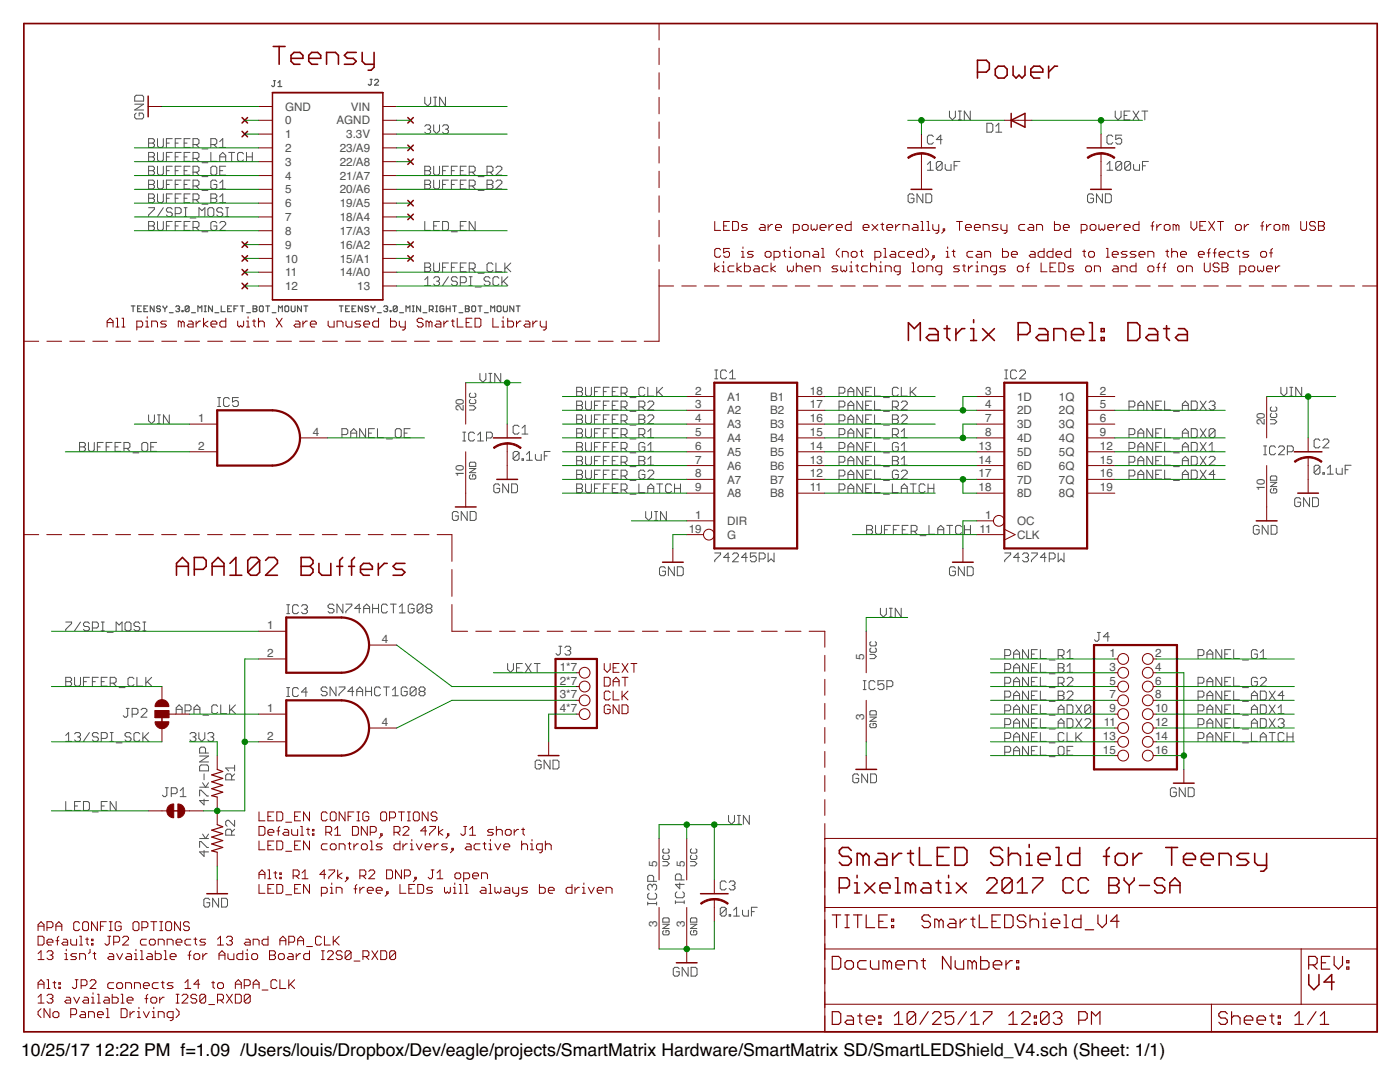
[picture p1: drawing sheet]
<svg xmlns="http://www.w3.org/2000/svg" width="279mm" height="216mm" viewBox="0 0 279 216" stroke-linecap="round" stroke-linejoin="round" font-family="sans-serif">
<defs><g id="words">
<g font-size="3.5">
<text x="4.2" y="210.7">10/25/17</text>
<text x="18.9" y="210.7">12:22 PM f=1.09 /Users/louis/Dropbox/Dev/eagle/projects/SmartMatrix Hardware/SmartMatrix SD/SmartLEDShield_V4.sch (Sheet: 1/1)</text>
</g>
<g font-size="2.3" fill="#505050">
<text x="56.9" y="22.1">GND</text>
<text x="70" y="22.1">VIN</text>
<text x="56.9" y="27.6">1</text>
<text x="56.9" y="24.8">0</text>
<text x="67.1" y="24.8">AGND</text>
<text x="69.1" y="27.6">3.3V</text>
<text x="56.9" y="35.8">4</text>
<text x="56.9" y="33.1">3</text>
<text x="56.9" y="30.3">2</text>
<text x="67.8" y="30.3">23/A9</text>
<text x="67.8" y="33.1">22/A8</text>
<text x="67.8" y="35.8">21/A7</text>
<text x="56.9" y="41.4">6</text>
<text x="56.9" y="38.6">5</text>
<text x="67.8" y="38.6">20/A6</text>
<text x="67.8" y="41.4">19/A5</text>
<text x="56.9" y="46.9">8</text>
<text x="56.9" y="44.1">7</text>
<text x="67.8" y="44.1">18/A4</text>
<text x="67.8" y="46.9">17/A3</text>
<text x="56.9" y="52.4">10</text>
<text x="56.9" y="49.6">9</text>
<text x="67.8" y="49.6">16/A2</text>
<text x="67.8" y="52.4">15/A1</text>
<text x="56.9" y="57.9">12</text>
<text x="56.9" y="55.1">11</text>
<text x="67.8" y="55.1">14/A0</text>
<text x="71.3" y="57.9">13</text>
<text x="92.6" y="82.1" transform="rotate(-90 92.6 82.1)">20</text>
<text x="138.7" y="78.7">2</text>
<text x="138.7" y="81.5">3</text>
<text x="145.1" y="79.9">A1</text>
<text x="145.1" y="82.7">A2</text>
<text x="153.7" y="82.7">B2</text>
<text x="153.7" y="79.9">B1</text>
<text x="161.6" y="81.5">17</text>
<text x="161.6" y="78.7">18</text>
<text x="196.6" y="78.7">3</text>
<text x="196.6" y="81.5">4</text>
<text x="203" y="79.9">1D</text>
<text x="203" y="82.7">2D</text>
<text x="211.3" y="79.9">1Q</text>
<text x="211.3" y="82.7">2Q</text>
<text x="219.5" y="78.7">2</text>
<text x="219.5" y="81.5">5</text>
<text x="39.5" y="84.2">1</text>
<text x="39.5" y="89.8">2</text>
<text x="62.4" y="87">4</text>
<text x="138.7" y="84.2">4</text>
<text x="138.7" y="87">5</text>
<text x="138.7" y="89.8">6</text>
<text x="145.1" y="85.5">A3</text>
<text x="145.1" y="88.2">A4</text>
<text x="153.7" y="88.2">B4</text>
<text x="153.7" y="85.5">B3</text>
<text x="161.6" y="89.8">14</text>
<text x="161.6" y="87">15</text>
<text x="161.6" y="84.2">16</text>
<text x="195.3" y="89.8">13</text>
<text x="196.6" y="84.2">7</text>
<text x="196.6" y="87">8</text>
<text x="203" y="85.5">3D</text>
<text x="203" y="88.2">4D</text>
<text x="211.3" y="85.5">3Q</text>
<text x="211.3" y="88.2">4Q</text>
<text x="219.5" y="84.2">6</text>
<text x="219.5" y="87">9</text>
<text x="219.5" y="89.8">12</text>
<text x="252.4" y="84.8" transform="rotate(-90 252.4 84.8)">20</text>
<text x="92.6" y="95.3" transform="rotate(-90 92.6 95.3)">10</text>
<text x="138.7" y="92.5">7</text>
<text x="138.7" y="95.3">8</text>
<text x="145.1" y="91">A5</text>
<text x="145.1" y="93.7">A6</text>
<text x="153.7" y="93.7">B6</text>
<text x="153.7" y="91">B5</text>
<text x="161.6" y="95.3">12</text>
<text x="161.6" y="92.5">13</text>
<text x="195.3" y="92.5">14</text>
<text x="195.3" y="95.3">17</text>
<text x="203" y="91">5D</text>
<text x="203" y="93.7">6D</text>
<text x="211.3" y="91">5Q</text>
<text x="211.3" y="93.7">6Q</text>
<text x="219.5" y="92.5">15</text>
<text x="219.5" y="95.3">16</text>
<text x="138.7" y="98">9</text>
<text x="145.1" y="96.5">A7</text>
<text x="145.1" y="99.2">A8</text>
<text x="153.7" y="99.2">B8</text>
<text x="153.7" y="96.5">B7</text>
<text x="161.6" y="98">11</text>
<text x="195.3" y="98">18</text>
<text x="203" y="96.5">7D</text>
<text x="203" y="99.2">8D</text>
<text x="211.3" y="96.5">7Q</text>
<text x="211.3" y="99.2">8Q</text>
<text x="219.5" y="98">19</text>
<text x="252.4" y="98" transform="rotate(-90 252.4 98)">10</text>
<text x="137.4" y="106.3">19</text>
<text x="138.7" y="103.5">1</text>
<text x="145.1" y="104.7">DIR</text>
<text x="145.1" y="107.5">G</text>
<text x="195.5" y="106.3">11</text>
<text x="196.6" y="103.5">1</text>
<text x="203" y="104.7">OC</text>
<text x="203" y="107.5">CLK</text>
<text x="53.3" y="125.6">1</text>
<text x="53.3" y="131.1">2</text>
<text x="76.2" y="128.3">4</text>
<text x="172.5" y="131.7" transform="rotate(-90 172.5 131.7)">5</text>
<text x="221.4" y="131.1">1</text>
<text x="230.5" y="131.1">2</text>
<text x="111.7" y="133.8">1*7</text>
<text x="111.7" y="136.6">2*7</text>
<text x="221.4" y="133.8">3</text>
<text x="221.4" y="136.6">5</text>
<text x="230.5" y="133.8">4</text>
<text x="230.5" y="136.6">6</text>
<text x="53.3" y="142.1">1</text>
<text x="111.7" y="139.4">3*7</text>
<text x="111.7" y="142.1">4*7</text>
<text x="172.5" y="143.6" transform="rotate(-90 172.5 143.6)">3</text>
<text x="221.4" y="139.4">7</text>
<text x="221.4" y="142.1">9</text>
<text x="230.5" y="139.4">8</text>
<text x="230.5" y="142.1">10</text>
<text x="53.3" y="147.6">2</text>
<text x="76.2" y="144.9">4</text>
<text x="220.1" y="147.6">13</text>
<text x="220.3" y="144.9">11</text>
<text x="230.5" y="144.9">12</text>
<text x="230.5" y="147.6">14</text>
<text x="220.1" y="150.4">15</text>
<text x="230.5" y="150.4">16</text>
<text x="131.1" y="173" transform="rotate(-90 131.1 173)">5</text>
<text x="136.7" y="173" transform="rotate(-90 136.7 173)">5</text>
<text x="131.1" y="184.9" transform="rotate(-90 131.1 184.9)">3</text>
<text x="136.7" y="184.9" transform="rotate(-90 136.7 184.9)">3</text>
</g>
</g></defs>
<g fill="none" stroke="#505050" stroke-width=".2">
<path d="M27.2 19h1.2l.3 .3v.9h-1.8v-.9zM84.8 19.4v1.2l.6 .6 .5-.6v-1.2M86.6 19.4h.5M86.8 19.4v1.8M88.9 19.4v1.8l-1.2-1.8v1.8M26.9 20.8h1.8l-1.8 1.1h1.8M27.2 22.6l-.3 .3v.5l.3 .3h1.2l.3-.3v-.5l-.3-.3h-.6v.5M29.7 38.7h.8l.3 .3v.3l-.3 .3 .3 .3v.3l-.3 .2h-.8zM29.7 39.6h.8M29.7 27.7h.8l.3 .3v.3l-.3 .3 .3 .3v.2l-.3 .3h-.8zM29.7 30.4h.8l.3 .3v.3l-.3 .3 .3 .3v.3l-.3 .3h-.8zM29.7 33.2h.8l.3 .3v.3l-.3 .3 .3 .3v.2l-.3 .3h-.8z"/>
<path d="M29.7 35.9h.8l.3 .3v.3l-.3 .3 .3 .3v.3l-.3 .3h-.8zM29.7 28.6h.8M29.7 31.3h.8M29.7 34.1h.8M29.7 36.8h.8M31.4 38.7v1.5l.3 .2h.6l.3-.2v-1.5M31.4 27.7v1.4l.3 .3h.6l.3-.3v-1.4M31.4 30.4v1.5l.3 .3h.6l.3-.3v-1.5M31.4 33.2v1.4l.3 .3h.6l.3-.3v-1.4M31.4 35.9v1.5l.3 .3h.6l.3-.3v-1.5M33.2 39.6h.6M33.2 28.6h.6"/>
<path d="M33.2 31.3h.6M33.2 34.1h.6M33.2 36.8h.6M34.4 38.7h-1.2v1.7M34.4 27.7h-1.2v1.7M34.4 30.4h-1.2v1.8M34.4 33.2h-1.2v1.7M34.4 35.9h-1.2v1.8M35 39.6h.6M35 28.6h.6M35 31.3h.6M35 34.1h.6"/>
<path d="M35 36.8h.6M36.2 38.7h-1.2v1.7M36.2 27.7h-1.2v1.7M36.2 30.4h-1.2v1.8M36.2 33.2h-1.2v1.7M36.2 35.9h-1.2v1.8M36.7 39.6h.6M36.7 28.6h.6M36.7 31.3h.6M36.7 34.1h.6M36.7 36.8h.6M37.9 38.7h-1.2v1.7h1.2"/>
<path d="M37.9 27.7h-1.2v1.7h1.2M37.9 30.4h-1.2v1.8h1.2M37.9 33.2h-1.2v1.7h1.2M37.9 35.9h-1.2v1.8h1.2M38.5 34.4h.9l.3-.3v-.6l-.3-.3h-.9v1.7M38.5 39.9h.9l.3-.3v-.6l-.3-.3h-.9v1.7M38.5 28.9h.9l.3-.3v-.6l-.3-.3h-.9v1.7M38.5 31.6h.9l.3-.3v-.6l-.3-.3h-.9v1.8M38.5 37.1h.9l.3-.3v-.6l-.3-.3h-.9v1.8M39.1 37.1l.6 .6M39.1 28.9l.6 .5M39.1 39.9l.6 .5"/>
<path d="M39.1 31.6l.6 .6M39.1 34.4l.6 .5M40.3 29.7h1.2M40.3 32.5h1.2M40.3 35.2h1.2M40.3 38h1.2M42.1 38.7h.9l.3 .3v.3l-.3 .3 .3 .3v.3l-.3 .2h-.9zM42.1 39.6h.9M42.1 28.9h.9l.3-.3v-.6l-.3-.3h-.9v1.7M42.1 30.4v1.8h1.2M42.4 33.2h.6l.3 .3v1.1l-.3 .3h-.6l-.3-.3v-1.1zM42.7 28.9l.6 .5"/>
<path d="M43.3 36.2l-.3-.3h-.6l-.3 .3v1.2l.3 .3h.6l.3-.3v-.6h-.6M43.9 32.2v-1.2l.5-.6 .6 .6v1.2M43.9 29.4h1.1M43.9 28.3l.5-.6v1.7M43.9 36.5l.5-.6v1.8M43.9 39.3l.5-.6v1.7M43.9 31.3h1.1M43.9 34.1h.5M43.9 37.7h1.1M45 33.2h-1.1v1.7h1.1M45.6 30.4h1.2M46.2 30.4v1.8"/>
<path d="M48.6 30.7l-.3-.3h-.6l-.3 .3v1.2l.3 .3h.6l.3-.3M49.2 31.3h1.2M49.2 30.4v1.8M50.4 30.4v1.8M84.8 33.2h.8l.3 .3v.3l-.3 .3 .3 .3v.2l-.3 .3h-.8zM84.8 35.9h.8l.3 .3v.3l-.3 .3 .3 .3v.3l-.3 .3h-.8zM84.8 25.2l.3-.3h.5l.3 .3v.3l-.3 .3M84.8 34.1h.8M84.8 36.8h.8M85.4 25.8h.2M85.6 25.8l.3 .3v.3l-.3 .3h-.5l-.3-.3M86.6 21.2h.5"/>
<path d="M86.6 24.9v1.2l.5 .6 .6-.6v-1.2M86.6 33.2v1.4l.2 .3h.6l.3-.3v-1.4M86.6 35.9v1.5l.2 .3h.6l.3-.3v-1.5M88.3 25.2l.3-.3h.6l.3 .3v.3l-.3 .3M88.3 34.1h.6M88.3 36.8h.6M88.9 25.8h.3M89.2 25.8l.3 .3v.3l-.3 .3h-.6l-.3-.3M89.5 33.2h-1.2v1.7M89.5 35.9h-1.2v1.8M90.1 34.1h.6M90.1 36.8h.6"/>
<path d="M91.3 33.2h-1.2v1.7M91.3 35.9h-1.2v1.8M91.9 34.1h.6M91.9 36.8h.6M93 33.2h-1.1v1.7h1.1M93 35.9h-1.1v1.8h1.1M93.6 34.4h.9l.3-.3v-.6l-.3-.3h-.9v1.7M93.6 37.1h.9l.3-.3v-.6l-.3-.3h-.9v1.8M94.2 34.4l.6 .5M94.2 37.1l.6 .6M95.4 35.2h1.2M95.4 38h1.2"/>
<path d="M97.2 34.4h.9l.3-.3v-.6l-.3-.3h-.9v1.7M97.2 35.9h.9l.3 .3v.3l-.3 .3 .3 .3v.3l-.3 .3h-.9zM97.2 36.8h.9M97.8 34.4l.6 .5M99 33.5l.3-.3h.6l.3 .3v.3l-1.2 1.1h1.2M99 36.2l.3-.3h.6l.3 .3v.3l-1.2 1.2h1.2M182.4 39l-.3-.3h-.6l-.3 .3v1.2l.3 .2h.6l.3-.2v-.6h-.6M184.2 38.7v1.7l-1.2-1.7v1.7M184.8 38.7h.9l.2 .3v1.2l-.2 .2h-.9zM185.1 32.8l.6-.6v1.8M185.1 34h1.2M186.3 27.3l-.3-.3h-.6l-.3 .3v1.1l.3 .3h.6l.3-.3"/>
<path d="M188 32.5v1.2l-.3 .3h-.5l-.3-.3M188 32.5l-.3-.3h-.5l-.3 .3v1.2M188 32.5l-1.1 1.2M188 27.9h-1.1l.8-.9v1.7M188.6 32.8v.9l.3 .3h.9v-1.2M189.5 22.2v1.1l.6 .6 .6-.6v-1.1M190.4 33.1h.6M191.3 23.9h.6M191.3 22.2h.6M191.6 22.2v1.7M191.6 32.2h-1.2v1.8M193.6 22.2v1.7l-1.2-1.7v1.7"/>
<path d="M197 24.6h.8l.3 .3v1.2l-.3 .3h-.8zM198.7 26.4h1.2M198.7 25.2l.6-.6v1.8M218.2 39l-.3-.3h-.6l-.3 .3v1.2l.3 .2h.6l.3-.2v-.6h-.6M220 38.7v1.7l-1.2-1.7v1.7M220.6 38.7h.9l.3 .3v1.2l-.3 .2h-.9zM220.9 34h1.2M220.9 32.8l.6-.6v1.8M222.1 27.3l-.3-.3h-.6l-.3 .3v1.1l.3 .3h.6l.3-.3M222.6 22.2v1.1l.5 .6 .6-.6v-1.1M223.9 32.5v1.2l-.3 .3h-.6l-.3-.3M223.9 32.5l-.3-.3h-.6l-.3 .3v1.2"/>
<path d="M223.9 27h-1.2v.9l.6-.3h.3l.3 .3v.5l-.3 .3h-.6l-.3-.3M223.9 32.5l-1.2 1.2M224.3 23h.6M225.5 22.2h-1.2v1.7h1.2M225.6 32.5v1.2l-.3 .3h-.6l-.2-.3M225.6 32.5l-.3-.3h-.6l-.2 .3v1.2M225.6 32.5l-1.1 1.2M226.1 22.2l1.2 1.7M226.2 32.8v.9l.3 .3h.9v-1.2M227.3 22.2l-1.2 1.7M227.9 22.2h1.2M228 33.1h.6"/>
<path d="M228.5 22.2v1.7M229.2 32.2h-1.2v1.8M29.7 41.4h1.1v.3l-1.1 1.2v.3M29.7 44.2h.8l.3 .3v.3l-.3 .3 .3 .3v.3l-.3 .3h-.8zM29.7 45.1h.8M31.4 44.2v1.5l.3 .3h.6l.3-.3v-1.5M32.6 41.4l-1.2 1.8M33.2 45.1h.6M34.4 41.7l-.3-.3h-.6l-.3 .3v.3l.3 .3h.6l.3 .3v.3l-.3 .3h-.6l-.3-.3M34.4 44.2h-1.2v1.8M35 42.6h.9l.3-.3v-.6l-.3-.3h-.9v1.8M35 45.1h.6"/>
<path d="M36.2 44.2h-1.2v1.8M36.7 45.1h.6M36.7 41.4h.6M36.7 43.2h.6M37 41.4v1.8M37.9 44.2h-1.2v1.8h1.2M37.9 43.5h1.2M38.5 45.4h.9l.3-.3v-.6l-.3-.3h-.9v1.8M39.1 45.4l.6 .6M39.7 43.2v-1.8l.6 .6 .6-.6v1.8M40.3 40.7h1.2M40.3 46.2h1.2"/>
<path d="M41.5 41.7l.3-.3h.6l.3 .3v1.2l-.3 .3h-.6l-.3-.3zM43.3 44.5l-.3-.3h-.6l-.3 .3v1.2l.3 .3h.6l.3-.3v-.6h-.6M43.9 40.4h1.1M43.9 44.5l.3-.3h.5l.3 .3v.3l-1.1 1.2h1.1M44.4 41.7l-.2-.3h-.6l-.3 .3v.3l.3 .3h.6l.2 .3v.3l-.2 .3h-.6l-.3-.3M45 41.4h.6M45 43.2h.6M45.3 41.4v1.8M84.8 44.2v1.8h1.1M84.8 52.5h.8l.3 .3v.3l-.3 .2 .3 .3v.3l-.3 .3h-.8zM84.8 55.8l.6-.6v1.8M84.8 57h1.1"/>
<path d="M84.8 53.3h.8M86.6 52.5v1.4l.2 .3h.6l.3-.3v-1.4M86.6 55.5l.2-.3h.6l.3 .3v.3l-.3 .3M86.6 45.1h.5M87.1 56.1h.3M87.4 56.1l.3 .3v.3l-.3 .3h-.6l-.2-.3M87.7 44.2h-1.1v1.8h1.1M88.3 44.2h.9l.3 .3v1.2l-.3 .3h-.9zM88.3 53.3h.6M89.5 55.2l-1.2 1.8M89.5 52.5h-1.2v1.7M90.1 46.2h1.2"/>
<path d="M90.1 53.3h.6M91.3 55.5l-.3-.3h-.6l-.3 .3v.3l.3 .3h.6l.3 .3v.3l-.3 .3h-.6l-.3-.3M91.3 52.5h-1.2v1.7M91.9 56.4h.9l.2-.3v-.6l-.2-.3h-.9v1.8M91.9 45.1h.6M91.9 53.3h.6M93 44.2h-1.1v1.8h1.1M93 52.5h-1.1v1.7h1.1M93.6 57h.6M93.6 55.2h.6M93.6 53.6h.9l.3-.3v-.5l-.3-.3h-.9v1.7M93.9 55.2v1.8"/>
<path d="M94.2 53.6l.6 .6M94.8 57.3h1.2M94.8 44.2v1.8l-1.2-1.8v1.8M95.4 54.5h1.2M97.8 55.5l-.3-.3h-.6l-.3 .3v.3l.3 .3h.6l.3 .3v.3l-.3 .3h-.6l-.3-.3M98.4 52.8l-.3-.3h-.6l-.3 .3v1.1l.3 .3h.6l.3-.3M99 52.5v1.7h1.2M99.6 55.5l-.3-.3h-.6l-.3 .3v1.2l.3 .3h.6l.3-.3M100.2 55.2v1.8M100.5 56.1l.8 .9M100.8 52.5v1.7M101 53.3l.9 .9"/>
<path d="M101.3 55.2l-1.1 1.2M101.9 52.5l-1.1 1.1M43.4 79.3h.6M43.7 79.3v1.8M45.8 79.6l-.3-.3h-.6l-.3 .3v1.2l.3 .3h.6l.3-.3M47.6 79.3h-1.2v.9l.6-.3h.3l.3 .3v.6l-.3 .3h-.6l-.3-.3M93.9 78.4l-.2 .3v.4l.2 .2h.8l.3-.2v-.4l-.3-.3M93.9 79.7l-.2 .2v.4l.2 .2h.8l.3-.2v-.4l-.3-.2M95.8 74.5v1.2l.6 .6 .6-.6v-1.2M97.6 76.3h.5M97.6 74.5h.5M97.9 74.5v1.8"/>
<path d="M99.9 74.5v1.8l-1.2-1.8v1.8M115.1 77.3h.9l.2 .3v.3l-.2 .2 .2 .3v.3l-.2 .3h-.9zM115.1 78.1h.9M116.9 77.3v1.4l.3 .3h.6l.2-.3v-1.4M118.6 78.1h.6M119.8 77.3h-1.2v1.7M120.4 78.1h.6M121.6 77.3h-1.2v1.7M122.2 78.1h.6M123.4 77.3h-1.2v1.7h1.2M124 78.4h.8l.3-.3v-.5l-.3-.3h-.8v1.7M124.5 78.4l.6 .6"/>
<path d="M125.7 79.3h1.2M128.7 77.6l-.3-.3h-.6l-.3 .3v1.1l.3 .3h.6l.3-.3M129.3 77.3v1.7h1.2M131.1 77.3v1.7M131.4 78.1l.8 .9M132.2 77.3l-1.1 1.1M142.6 75.6h.6M142.6 73.8h.6M142.9 73.8v1.8M145 74.1l-.3-.3h-.6l-.3 .3v1.2l.3 .3h.6l.3-.3M145.6 75.6h1.2M145.6 74.4l.6-.6v1.8"/>
<path d="M167.4 78.4h.9l.3-.3v-.5l-.3-.3h-.9v1.7M169.2 79v-1.1l.6-.6 .6 .6v1.1M169.2 78.1h1.2M172.2 77.3v1.7l-1.2-1.7v1.7M172.8 78.1h.6M173.9 77.3h-1.1v1.7h1.1M174.5 77.3v1.7h1.2M176.3 79.3h1.2M179.3 77.6l-.3-.3h-.6l-.3 .3v1.1l.3 .3h.6l.3-.3M179.9 77.3v1.7h1.2M181.7 77.3v1.7M181.9 78.1l.9 .9"/>
<path d="M182.8 77.3l-1.1 1.1M200.5 75.6h.6M200.5 73.8h.6M200.8 73.8v1.8M202.9 74.1l-.3-.3h-.6l-.3 .3v1.2l.3 .3h.6l.3-.3M203.5 74.1l.3-.3h.6l.3 .3v.3l-1.2 1.2h1.2M255.6 77.3v1.1l.6 .6 .6-.6v-1.1M257.4 79h.6M257.4 77.3h.6M257.7 77.3v1.7M259.8 77.3v1.7l-1.2-1.7v1.7M15.9 88.3h.8l.3 .3v.3l-.3 .3 .3 .3v.3l-.3 .3h-.8z"/>
<path d="M15.9 89.2h.8M17.7 88.3v1.5l.2 .3h.6l.3-.3v-1.5M19.4 89.2h.6M20.6 88.3h-1.2v1.8M21.2 89.2h.6M22.4 88.3h-1.2v1.8M23 89.2h.6M24.2 88.3h-1.2v1.8h1.2M24.7 89.5h.9l.3-.3v-.6l-.3-.3h-.9v1.8M25.3 89.5l.6 .6M26.5 90.4h1.2M28.3 88.6l.3-.3h.6l.3 .3v1.2l-.3 .3h-.6l-.3-.3z"/>
<path d="M29.7 82.8v1.2l.5 .5 .6-.5v-1.2M30.1 89.2h.6M31.3 88.3h-1.2v1.8h1.2M31.4 84.5h.6M31.4 82.8h.6M31.7 82.8v1.7M33.8 82.8v1.7l-1.2-1.7v1.7M43.4 81.1h.6M68.2 86.7h.9l.3-.3v-.6l-.3-.3h-.9v1.8M70 87.3v-1.2l.6-.6 .6 .6v1.2M70 86.4h1.2M73 85.5v1.8l-1.2-1.8v1.8"/>
<path d="M73.6 86.4h.5M74.7 85.5h-1.1v1.8h1.1M75.3 85.5v1.8h1.2M77.1 87.6h1.2M79.2 85.5h.6l.3 .3v1.2l-.3 .3h-.6l-.3-.3v-1.2zM80.7 86.4h.6M81.9 85.5h-1.2v1.8h1.2M92.4 88h.5M92.4 86.2h.5M92.6 86.2v1.8M93.7 93.5h1.3l-1.3 .8h1.3M93.7 81h.8l.5 .4-.5 .4h-.8"/>
<path d="M93.9 94.7l-.2 .3v.4l.2 .2h.8l.3-.2v-.4l-.3-.3h-.4v.5M93.9 92.2h.8l.3 .2v.7h-1.3v-.7zM94.7 86.5l-.3-.3h-.6l-.3 .3v1.2l.3 .3h.6l.3-.3M95.3 88h1.2M95.3 86.8l.6-.6v1.8M97.1 87.4h.9l.3-.3v-.6l-.3-.3h-.9v1.8M99.7 96.9l-.3-.3h-.6l-.2 .3v1.1l.2 .3h.6l.3-.3v-.5h-.6M101.5 96.6v1.7l-1.2-1.7v1.7M102.1 96.6h.9l.3 .3v1.1l-.3 .3h-.9zM103.6 85.1l-.3-.2h-.6l-.3 .2v1.2l.3 .3h.6l.3-.3M103.6 90.4l-.3-.3h-.6l-.3 .3v1.1M103.6 90.4v1.1l-.3 .3h-.6l-.3-.3"/>
<path d="M103.6 90.4l-1.2 1.1M104.2 91.5h.3v.3h-.3zM104.2 86.6h1.1M104.2 85.4l.6-.5v1.7M105.1 91.8h1.1M105.1 90.7l.6-.6v1.7M106.8 90.7v.8l.3 .3h.9v-1.1M108.6 91h.6M109.8 90.1h-1.2v1.7M115.1 96.6h.9l.2 .3v.3l-.2 .3 .2 .2v.3l-.2 .3h-.9zM115.1 97.5h.9M115.1 82.8h.9l.2 .3v.3l-.2 .3 .2 .3v.2l-.2 .3h-.9z"/>
<path d="M115.1 85.5h.9l.2 .3v.3l-.2 .3 .2 .3v.3l-.2 .3h-.9zM115.1 86.4h.9M115.1 91.1h.9l.2 .2v.3l-.2 .3 .2 .3v.3l-.2 .3h-.9zM115.1 91.9h.9M115.1 80h.9l.2 .3v.3l-.2 .3 .2 .3v.3l-.2 .3h-.9zM115.1 80.9h.9M115.1 83.7h.9M115.1 88.3h.9l.2 .3v.3l-.2 .3 .2 .3v.3l-.2 .3h-.9zM115.1 89.2h.9M115.1 93.8h.9l.2 .3v.3l-.2 .3 .2 .3v.3l-.2 .3h-.9zM115.1 94.7h.9M116.9 80v1.5l.3 .3h.6l.2-.3v-1.5"/>
<path d="M116.9 96.6v1.4l.3 .3h.6l.2-.3v-1.4M116.9 82.8v1.4l.3 .3h.6l.2-.3v-1.4M116.9 85.5v1.5l.3 .3h.6l.2-.3v-1.5M116.9 91.1v1.4l.3 .3h.6l.2-.3v-1.4M116.9 88.3v1.5l.3 .3h.6l.2-.3v-1.5M116.9 93.8v1.5l.3 .3h.6l.2-.3v-1.5M118.6 97.5h.6M118.6 86.4h.6M118.6 91.9h.6M118.6 80.9h.6M118.6 83.7h.6M118.6 89.2h.6"/>
<path d="M118.6 94.7h.6M119.8 96.6h-1.2v1.7M119.8 82.8h-1.2v1.7M119.8 85.5h-1.2v1.8M119.8 91.1h-1.2v1.7M119.8 80h-1.2v1.8M119.8 88.3h-1.2v1.8M119.8 93.8h-1.2v1.8M120.4 97.5h.6M120.4 86.4h.6M120.4 91.9h.6M120.4 80.9h.6"/>
<path d="M120.4 83.7h.6M120.4 89.2h.6M120.4 94.7h.6M121.6 96.6h-1.2v1.7M121.6 82.8h-1.2v1.7M121.6 85.5h-1.2v1.8M121.6 91.1h-1.2v1.7M121.6 80h-1.2v1.8M121.6 88.3h-1.2v1.8M121.6 93.8h-1.2v1.8M122.2 97.5h.6M122.2 86.4h.6"/>
<path d="M122.2 91.9h.6M122.2 80.9h.6M122.2 83.7h.6M122.2 89.2h.6M122.2 94.7h.6M123.4 96.6h-1.2v1.7h1.2M123.4 82.8h-1.2v1.7h1.2M123.4 85.5h-1.2v1.8h1.2M123.4 91.1h-1.2v1.7h1.2M123.4 80h-1.2v1.8h1.2M123.4 88.3h-1.2v1.8h1.2M123.4 93.8h-1.2v1.8h1.2"/>
<path d="M124 95h.8l.3-.3v-.6l-.3-.3h-.8v1.8M124 97.7h.8l.3-.2v-.6l-.3-.3h-.8v1.7M124 92.2h.8l.3-.3v-.6l-.3-.2h-.8v1.7M124 81.2h.8l.3-.3v-.6l-.3-.3h-.8v1.8M124 84h.8l.3-.3v-.6l-.3-.3h-.8v1.7M124 86.7h.8l.3-.3v-.6l-.3-.3h-.8v1.8M124 89.5h.8l.3-.3v-.6l-.3-.3h-.8v1.8M124.5 86.7l.6 .6M124.5 97.7l.6 .6M124.5 89.5l.6 .6M124.5 92.2l.6 .6M124.5 95l.6 .6"/>
<path d="M124.5 81.2l.6 .6M124.5 84l.6 .5M125.7 95.9h1.2M125.7 87.6h1.2M125.7 93.1h1.2M125.7 82.1h1.2M125.7 84.8h1.2M125.7 90.4h1.2M125.7 98.6h1.2M127.5 82.8h.9l.3 .3v.3l-.3 .3 .3 .3v.2l-.3 .3h-.9zM127.5 96.6v1.7h1.2M127.5 86.7h.9l.3-.3v-.6l-.3-.3h-.9v1.8"/>
<path d="M127.5 91.1h.9l.3 .2v.3l-.3 .3 .3 .3v.3l-.3 .3h-.9zM127.5 91.9h.9M127.5 81.2h.9l.3-.3v-.6l-.3-.3h-.9v1.8M127.5 83.7h.9M128.1 86.7l.6 .6M128.1 81.2l.6 .6M128.7 94.1l-.3-.3h-.6l-.3 .3v1.2l.3 .3h.6l.3-.3v-.6h-.6M128.7 88.6l-.3-.3h-.6l-.3 .3v1.2l.3 .3h.6l.3-.3v-.6h-.6M129.3 97.5h1.2M129.3 83.1l.3-.3h.6l.3 .3v.3l-1.2 1.1h1.2M129.3 98.3v-1.1l.6-.6 .6 .6v1.1M129.3 80.3l.3-.3h.6l.3 .3v.3l-1.2 1.2h1.2"/>
<path d="M129.3 94.1l.3-.3h.6l.3 .3v.3l-1.2 1.2h1.2M129.3 87.3h1.2M129.3 92.8h1.2M129.3 90.1h1.2M129.3 86.1l.6-.6v1.8M129.3 88.9l.6-.6v1.8M129.3 91.6l.6-.5v1.7M131.1 96.6h1.1M131.7 96.6v1.7M134 96.9l-.3-.3h-.6l-.3 .3v1.1l.3 .3h.6l.3-.3M134.6 97.5h1.2M134.6 96.6v1.7"/>
<path d="M135.8 96.6v1.7M167.4 97.7h.9l.3-.2v-.6l-.3-.3h-.9v1.7M167.4 92.2h.9l.3-.3v-.6l-.3-.2h-.9v1.7M167.4 84h.9l.3-.3v-.6l-.3-.3h-.9v1.7M167.4 95h.9l.3-.3v-.6l-.3-.3h-.9v1.8M167.4 81.2h.9l.3-.3v-.6l-.3-.3h-.9v1.8M167.4 86.7h.9l.3-.3v-.6l-.3-.3h-.9v1.8M167.4 89.5h.9l.3-.3v-.6l-.3-.3h-.9v1.8M169.2 97.5h1.2M169.2 81.8v-1.2l.6-.6 .6 .6v1.2M169.2 84.5v-1.1l.6-.6 .6 .6v1.1M169.2 87.3v-1.2l.6-.6 .6 .6v1.2"/>
<path d="M169.2 90.1v-1.2l.6-.6 .6 .6v1.2M169.2 92.8v-1.2l.6-.5 .6 .5v1.2M169.2 95.6v-1.2l.6-.6 .6 .6v1.2M169.2 98.3v-1.1l.6-.6 .6 .6v1.1M169.2 86.4h1.2M169.2 91.9h1.2M169.2 80.9h1.2M169.2 83.7h1.2M169.2 89.2h1.2M169.2 94.7h1.2M172.2 80v1.8l-1.2-1.8v1.8M172.2 82.8v1.7l-1.2-1.7v1.7"/>
<path d="M172.2 85.5v1.8l-1.2-1.8v1.8M172.2 88.3v1.8l-1.2-1.8v1.8M172.2 91.1v1.7l-1.2-1.7v1.7M172.2 93.8v1.8l-1.2-1.8v1.8M172.2 96.6v1.7l-1.2-1.7v1.7M172.8 97.5h.6M172.8 86.4h.6M172.8 91.9h.6M172.8 80.9h.6M172.8 83.7h.6M172.8 89.2h.6M172.8 94.7h.6"/>
<path d="M173.9 96.6h-1.1v1.7h1.1M173.9 82.8h-1.1v1.7h1.1M173.9 85.5h-1.1v1.8h1.1M173.9 80h-1.1v1.8h1.1M173.9 88.3h-1.1v1.8h1.1M173.9 91.1h-1.1v1.7h1.1M173.9 93.8h-1.1v1.8h1.1M174.5 96.6v1.7h1.2M174.5 82.8v1.7h1.2M174.5 85.5v1.8h1.2M174.5 80v1.8h1.2M174.5 88.3v1.8h1.2"/>
<path d="M174.5 91.1v1.7h1.2M174.5 93.8v1.8h1.2M176.3 95.9h1.2M176.3 87.6h1.2M176.3 93.1h1.2M176.3 82.1h1.2M176.3 84.8h1.2M176.3 90.4h1.2M176.3 98.6h1.2M178.1 96.6v1.7h1.2M178.1 82.8h.9l.3 .3v.3l-.3 .3 .3 .3v.2l-.3 .3h-.9zM178.1 86.7h.9l.3-.3v-.6l-.3-.3h-.9v1.8"/>
<path d="M178.1 81.2h.9l.3-.3v-.6l-.3-.3h-.9v1.8M178.1 91.1h.9l.3 .2v.3l-.3 .3 .3 .3v.3l-.3 .3h-.9zM178.1 91.9h.9M178.1 83.7h.9M178.7 86.7l.6 .6M178.7 81.2l.6 .6M179.3 94.1l-.3-.3h-.6l-.3 .3v1.2l.3 .3h.6l.3-.3v-.6h-.6M179.3 88.6l-.3-.3h-.6l-.3 .3v1.2l.3 .3h.6l.3-.3v-.6h-.6M179.9 97.5h1.2M179.9 83.1l.3-.3h.6l.3 .3v.3l-1.2 1.1h1.2M179.9 98.3v-1.1l.6-.6 .6 .6v1.1M179.9 87.3h1.2"/>
<path d="M179.9 86.1l.6-.6v1.8M179.9 88.9l.6-.6v1.8M179.9 91.6l.6-.5v1.7M179.9 92.8h1.2M179.9 80.3l.3-.3h.6l.3 .3v.3l-1.2 1.2h1.2M179.9 94.1l.3-.3h.6l.3 .3v.3l-1.2 1.2h1.2M179.9 90.1h1.2M181.7 96.6h1.1M182.2 96.6v1.7M184.6 96.9l-.3-.3h-.6l-.3 .3v1.1l.3 .3h.6l.3-.3M185.2 97.5h1.2M185.2 96.6v1.7"/>
<path d="M186.4 96.6v1.7M225.3 92.2h.9l.3-.3v-.6l-.3-.2h-.9v1.7M225.3 95h.9l.3-.3v-.6l-.3-.3h-.9v1.8M225.3 86.7h.9l.3-.3v-.6l-.3-.3h-.9v1.8M225.3 81.2h.9l.3-.3v-.6l-.3-.3h-.9v1.8M225.3 89.5h.9l.3-.3v-.6l-.3-.3h-.9v1.8M227.1 81.8v-1.2l.6-.6 .6 .6v1.2M227.1 86.4h1.2M227.1 91.9h1.2M227.1 80.9h1.2M227.1 87.3v-1.2l.6-.6 .6 .6v1.2M227.1 90.1v-1.2l.6-.6 .6 .6v1.2"/>
<path d="M227.1 92.8v-1.2l.6-.5 .6 .5v1.2M227.1 95.6v-1.2l.6-.6 .6 .6v1.2M227.1 89.2h1.2M227.1 94.7h1.2M230 80v1.8l-1.1-1.8v1.8M230 85.5v1.8l-1.1-1.8v1.8M230 88.3v1.8l-1.1-1.8v1.8M230 91.1v1.7l-1.1-1.7v1.7M230 93.8v1.8l-1.1-1.8v1.8M230.7 86.4h.5M230.7 91.9h.5M230.7 80.9h.5"/>
<path d="M230.7 89.2h.5M230.7 94.7h.5M231.8 85.5h-1.1v1.8h1.1M231.8 91.1h-1.1v1.7h1.1M231.8 80h-1.1v1.8h1.1M231.8 88.3h-1.1v1.8h1.1M231.8 93.8h-1.1v1.8h1.1M232.4 85.5v1.8h1.2M232.4 91.1v1.7h1.2M232.4 80v1.8h1.2M232.4 88.3v1.8h1.2M232.4 93.8v1.8h1.2"/>
<path d="M234.2 95.9h1.2M234.2 87.6h1.2M234.2 93.1h1.2M234.2 82.1h1.2M234.2 90.4h1.2M236 81.8v-1.2l.6-.6 .6 .6v1.2M236 87.3v-1.2l.6-.6 .6 .6v1.2M236 90.1v-1.2l.6-.6 .6 .6v1.2M236 92.8v-1.2l.6-.5 .6 .5v1.2M236 95.6v-1.2l.6-.6 .6 .6v1.2M236 86.4h1.2M236 91.9h1.2"/>
<path d="M236 80.9h1.2M236 89.2h1.2M236 94.7h1.2M237.7 85.5h.9l.3 .3v1.2l-.3 .3h-.9zM237.7 91.1h.9l.3 .2v1.2l-.3 .3h-.9zM237.7 80h.9l.3 .3v1.2l-.3 .3h-.9zM237.7 88.3h.9l.3 .3v1.2l-.3 .3h-.9zM237.7 93.8h.9l.3 .3v1.2l-.3 .3h-.9zM239.5 85.5l1.2 1.8M239.5 91.1l1.2 1.7M239.5 88.3l1.2 1.8M239.5 80l1.2 1.8"/>
<path d="M239.5 93.8l1.2 1.8M240.7 85.5l-1.2 1.8M240.7 91.1l-1.2 1.7M240.7 88.3l-1.2 1.8M240.7 80l-1.2 1.8M240.7 93.8l-1.2 1.8M241.3 91.3l.3-.2h.6l.3 .2v.3l-1.2 1.2h1.2M241.3 80.3l.3-.3h.6l.3 .3v.3l-.3 .3M241.3 90.1h1.2M241.3 88.9l.6-.6v1.8M241.9 80.9h.3M242.2 80.9l.3 .3v.3l-.3 .3h-.6l-.3-.3"/>
<path d="M242.5 85.8l-.3-.3h-.6l-.3 .3v1.2M242.5 85.8v1.2l-.3 .3h-.6l-.3-.3M242.5 85.8l-1.2 1.2M242.5 94.7h-1.2l.9-.9v1.8M252.2 90.7h.6M252.2 89h.6M252.5 89v1.7M253.5 96.2h1.3l-1.3 .9h1.3M253.5 83.7h.9l.4 .5-.4 .4h-.9M253.7 97.5l-.2 .2v.4l.2 .3h.9l.2-.3v-.4l-.2-.2h-.4v.4M253.7 81.2l-.2 .2v.4l.2 .2h.9l.2-.2v-.4l-.2-.2M253.7 82.5l-.2 .2v.4l.2 .2h.9l.2-.2v-.4l-.2-.2"/>
<path d="M253.7 95h.9l.2 .2v.6h-1.3v-.6zM254.6 89.3l-.3-.3h-.6l-.3 .3v1.1l.3 .3h.6l.3-.3M255.1 89.3l.3-.3h.6l.3 .3v.3l-1.2 1.1h1.2M256.9 90.1h.9l.3-.2v-.6l-.3-.3h-.9v1.7M259.6 99.6l-.3-.3h-.6l-.3 .3v1.2l.3 .3h.6l.3-.3v-.6h-.6M261.3 99.3v1.8l-1.1-1.8v1.8M261.9 99.3h.9l.3 .3v1.2l-.3 .3h-.9zM263.4 87.9l-.3-.3h-.6l-.2 .3v1.2l.2 .3h.6l.3-.3M263.4 93.1l-.3-.3h-.6l-.2 .3v1.2M263.4 93.1v1.2l-.3 .3h-.6l-.2-.3M263.4 93.1l-1.1 1.2M264 94.3h.3v.3h-.3z"/>
<path d="M264 87.9l.3-.3h.6l.3 .3v.3l-1.2 1.2h1.2M264.9 94.6h1.2M264.9 93.4l.6-.6v1.8M266.7 93.4v.9l.3 .3h.9v-1.2M268.5 93.7h.5M269.6 92.8h-1.1v1.8M91.5 102.4l-.3-.3h-.6l-.3 .3v1.1l.3 .3h.6l.3-.3v-.5h-.6M93.2 102.1v1.7l-1.1-1.7v1.7M93.8 102.1h.9l.3 .3v1.1l-.3 .3h-.9zM128.9 102.1v1.2l.6 .5 .5-.5v-1.2M130.6 102.1h.6M130.6 103.8h.6"/>
<path d="M130.9 102.1v1.7M132.8 113.4l-.3-.3h-.6l-.3 .3v1.2l.3 .3h.6l.3-.3v-.6h-.6M133 102.1v1.7l-1.2-1.7v1.7M134.6 113.1v1.8l-1.2-1.8v1.8M135.2 113.1h.9l.3 .3v1.2l-.3 .3h-.9zM142.6 110.3h1.2v.3l-1.2 1.2v.3M145.6 111.2h-1.2l.9-.9v1.8M146.2 110.6l.3-.3h.6l.3 .3v.3l-1.2 1.2h1.2M149.1 111.2h-1.1l.8-.9v1.8M150.9 110.3h-1.1v.9l.5-.3h.3l.3 .3v.6l-.3 .3h-.6l-.2-.3M151.5 111.5h.9l.3-.3v-.6l-.3-.3h-.9v1.8M153.3 110.3v1.8l.6-.6 .6 .6v-1.8"/>
<path d="M173 104.8h.8l.3 .3v.3l-.3 .3 .3 .3v.3l-.3 .3h-.8zM173 105.7h.8M174.7 104.8v1.5l.3 .3h.6l.3-.3v-1.5M176.5 105.7h.6M177.7 104.8h-1.2v1.8M178.3 105.7h.6M179.5 104.8h-1.2v1.8M180.1 105.7h.6M181.2 104.8h-1.1v1.8h1.1M181.8 106h.9l.3-.3v-.6l-.3-.3h-.9v1.8M182.4 106l.6 .6M183.6 106.9h1.2"/>
<path d="M185.4 104.8v1.8h1.2M187.2 105.7h1.1M187.2 106.6v-1.2l.5-.6 .6 .6v1.2M188.9 104.8h1.2M189.5 104.8v1.8M190.7 113.4l-.3-.3h-.6l-.3 .3v1.2l.3 .3h.6l.3-.3v-.6h-.6M191.9 105.1l-.3-.3h-.6l-.3 .3v1.2l.3 .3h.6l.3-.3M192.4 113.1v1.8l-1.1-1.8v1.8M192.5 105.7h1.2M192.5 104.8v1.8M193 113.1h.9l.3 .3v1.2l-.3 .3h-.9zM193.7 104.8v1.8"/>
<path d="M200.5 110.3h1.2v.3l-1.2 1.2v.3M203.5 111.2h-1.2l.9-.9v1.8M204.1 110.6l.3-.3h.6l.3 .3v.3l-.3 .3M204.7 111.2h.3M205 111.2l.3 .3v.3l-.3 .3h-.6l-.3-.3M205.8 110.3h1.2v.3l-1.2 1.2v.3M208.8 111.2h-1.2l.9-.9v1.8M209.4 111.5h.9l.3-.3v-.6l-.3-.3h-.9v1.8M211.2 110.3v1.8l.6-.6 .5 .6v-1.8M251.3 105.1l-.3-.3h-.6l-.3 .3v1.2l.3 .3h.6l.3-.3v-.6h-.6M253.1 104.8v1.8l-1.2-1.8v1.8M253.7 104.8h.9l.2 .3v1.2l-.2 .3h-.9z"/>
<path d="M13.1 135.1h.9l.3 .3v.3l-.3 .3 .3 .3v.3l-.3 .3h-.9zM13.1 136h.9M13.1 124.1h1.2v.3l-1.2 1.2v.3M14.9 135.1v1.5l.3 .3h.6l.3-.3v-1.5M16.1 124.1l-1.2 1.8M16.7 136h.6M17.8 135.1h-1.1v1.8M17.8 124.4l-.3-.3h-.5l-.3 .3v.3l.3 .3h.5l.3 .3v.3l-.3 .3h-.5l-.3-.3M18.4 136h.6M18.4 125.3h.9l.3-.3v-.6l-.3-.3h-.9v1.8M19.6 135.1h-1.2v1.8M20.2 136h.6"/>
<path d="M20.2 124.1h.6M20.2 125.9h.6M20.5 124.1v1.8M21.4 126.2h1.2M21.4 135.1h-1.2v1.8h1.2M22 136.3h.9l.3-.3v-.6l-.3-.3h-.9v1.8M22.6 136.3l.6 .6M23.2 125.9v-1.8l.6 .6 .6-.6v1.8M23.8 137.2h1.2M25.3 124.1h.5l.3 .3v1.2l-.3 .3h-.5l-.3-.3v-1.2zM26.7 135.4l-.3-.3h-.6l-.3 .3v1.2l.3 .3h.6l.3-.3M27.3 135.1v1.8h1.2"/>
<path d="M27.9 124.4l-.3-.3h-.6l-.3 .3v.3l.3 .3h.6l.3 .3v.3l-.3 .3h-.6l-.3-.3M28.5 124.1h.6M28.5 125.9h.6M28.8 124.1v1.8M29.1 135.1v1.8M29.4 136l.9 .9M30.3 135.1l-1.2 1.2M57.2 139h.6M57.2 137.2h.6M57.2 122.4h.6M57.2 120.7h.6M57.5 120.7v1.7"/>
<path d="M57.5 137.2v1.8M59.6 137.5l-.3-.3h-.6l-.3 .3v1.2l.3 .3h.6l.3-.3M59.6 121l-.3-.3h-.6l-.3 .3v1.2l.3 .2h.6l.3-.2M60.2 121l.3-.3h.5l.3 .3v.3l-.3 .3M60.7 121.6h.3M61 121.6l.3 .3v.3l-.3 .2h-.5l-.3-.2M61.3 138.1h-1.1l.8-.9v1.8M65.3 137.4l-.3-.3h-.6l-.3 .3v.3l.3 .3h.6l.3 .2v.3l-.3 .3h-.6l-.3-.3M66.7 120.8l-.3-.3h-.6l-.3 .3v.3l.3 .3h.6l.3 .3v.3l-.3 .3h-.6l-.3-.3M67.1 137.1v1.7l-1.2-1.7v1.7M67.6 137.1h1.2v.3l-1.2 1.1v.3M68.4 120.5v1.8l-1.2-1.8v1.8"/>
<path d="M69 120.5h1.2v.3l-1.2 1.2v.3M70.6 138h-1.2l.9-.9v1.7M71.2 138h1.2M71.2 138.8v-1.1l.6-.6 .6 .6v1.1M72 121.4h-1.2l.9-.9v1.8M72.6 121.4h1.2M72.6 122.3v-1.2l.6-.6 .6 .6v1.2M73 138h1.1M73 137.1v1.7M74.1 137.1v1.7M74.4 121.4h1.1M74.4 120.5v1.8"/>
<path d="M75.5 120.5v1.8M75.9 137.4l-.3-.3h-.5l-.3 .3v1.1l.3 .3h.5l.3-.3M76.5 137.1h1.2M77.1 137.1v1.7M77.3 120.8l-.3-.3h-.6l-.3 .3v1.2l.3 .3h.6l.3-.3M77.9 120.5h1.2M78.3 138.8h1.2M78.3 137.7l.6-.6v1.7M78.5 120.5v1.8M79.7 122.3h1.2M79.7 121.1l.6-.6v1.8M81.3 137.4l-.3-.3h-.6l-.3 .3v1.1l.3 .3h.6l.3-.3v-.5h-.6"/>
<path d="M82.6 120.8l-.3-.3h-.6l-.2 .3v1.2l.2 .3h.6l.3-.3v-.6h-.6M83 137.4l-.3-.3h-.6l-.2 .3v1.1M83 137.4v1.1l-.3 .3h-.6l-.2-.3M83 137.4l-1.1 1.1M83.9 138l-.3-.3v-.3l.3-.3h.6l.3 .3v.3l-.3 .3M83.9 138h.6M83.9 138l-.3 .2v.3l.3 .3h.6l.3-.3v-.3l-.3-.2M84.4 120.8l-.3-.3h-.6l-.3 .3v1.2M84.4 120.8v1.2l-.3 .3h-.6l-.3-.3M84.4 120.8l-1.2 1.2M85.3 121.4l-.3-.3v-.3l.3-.3h.6l.3 .3v.3l-.3 .3M85.3 121.4h.6"/>
<path d="M85.3 121.4l-.3 .3v.3l.3 .3h.6l.3-.3v-.3l-.3-.3M101.3 132.4v1.2l.6 .6 .6-.6v-1.2M103.1 133.3h.6M104.2 132.4h-1.1v1.8h1.1M104.9 132.4l1.1 1.8M106 132.4l-1.1 1.8M106.6 132.4h1.2M107.2 132.4v1.8M111.5 128.9h.6M111.8 128.9v1.5l-.3 .3h-.3l-.2-.3M112.7 129.2l.3-.3h.6l.3 .3v.3l-.3 .3M113.3 129.8h.3"/>
<path d="M113.6 129.8l.3 .3v.3l-.3 .3h-.6l-.3-.3M172.3 137.6h.5M172.3 135.8h.5M172.6 135.8v1.8M173.6 130.6h.9l.4 .4-.4 .4h-.9M173.8 129.3l-.2 .2v.4l.2 .3h.9l.2-.3v-.4l-.2-.2M173.8 128l-.2 .2v.5l.2 .2h.9l.2-.2v-.5l-.2-.2M174.6 136.1l-.3-.3h-.6l-.3 .3v1.2l.3 .3h.6l.3-.3M175.7 121.4v1.1l.6 .6 .6-.6v-1.1M176.4 135.8h-1.2v.9l.6-.3h.3l.3 .3v.6l-.3 .3h-.6l-.3-.3M177 137h.9l.3-.3v-.6l-.3-.3h-.9v1.8M177.5 121.4h.6"/>
<path d="M177.5 123.1h.6M177.8 121.4v1.7M179.9 121.4v1.7l-1.2-1.7v1.7M200.5 130.8h.9l.3-.3v-.6l-.3-.3h-.9v1.8M200.5 133.6h.9l.3-.3v-.6l-.3-.3h-.9v1.8M200.5 136.3h.9l.3-.3v-.6l-.3-.3h-.9v1.8M200.5 139.1h.9l.3-.3v-.6l-.3-.3h-.9v1.8M202.3 133.3h1.2M202.3 131.4v-1.2l.6-.6 .6 .6v1.2M202.3 134.2v-1.2l.6-.6 .6 .6v1.2M202.3 136.9v-1.2l.6-.6 .6 .6v1.2M202.3 139.7v-1.2l.6-.6 .6 .6v1.2"/>
<path d="M202.3 130.5h1.2M202.3 136h1.2M202.3 138.8h1.2M205.3 129.6v1.8l-1.2-1.8v1.8M205.3 132.4v1.8l-1.2-1.8v1.8M205.3 135.1v1.8l-1.2-1.8v1.8M205.3 137.9v1.8l-1.2-1.8v1.8M205.8 133.3h.6M205.8 130.5h.6M205.8 136h.6M205.8 138.8h.6M207 129.6h-1.2v1.8h1.2"/>
<path d="M207 132.4h-1.2v1.8h1.2M207 135.1h-1.2v1.8h1.2M207 137.9h-1.2v1.8h1.2M207.6 129.6v1.8h1.2M207.6 132.4v1.8h1.2M207.6 135.1v1.8h1.2M207.6 137.9v1.8h1.2M209.4 137.2h1.2M209.4 131.7h1.2M209.4 134.5h1.2M209.4 140h1.2M211.2 130.8h.8l.3-.3v-.6l-.3-.3h-.8v1.8"/>
<path d="M211.2 132.4h.8l.3 .3v.3l-.3 .3 .3 .3v.3l-.3 .3h-.8zM211.2 136.3h.8l.3-.3v-.6l-.3-.3h-.8v1.8M211.2 137.9h.8l.3 .3v.3l-.3 .3 .3 .3v.3l-.3 .3h-.8zM211.2 133.3h.8M211.2 138.8h.8M211.8 130.8l.5 .6M211.8 136.3l.5 .6M213 131.4h1.1M213 134.2h1.1M213 130.2l.5-.6v1.8M213 133l.5-.6v1.8M213 135.4l.2-.3h.6l.3 .3v.3l-1.1 1.2h1.1"/>
<path d="M213 138.2l.2-.3h.6l.3 .3v.3l-1.1 1.2h1.1M219 126.2h.6M219.3 126.2v1.5l-.3 .3h-.3l-.3-.3M221.4 127.1h-1.2l.9-.9v1.8M239.1 130.8h.9l.3-.3v-.6l-.3-.3h-.9v1.8M239.1 136.3h.9l.3-.3v-.6l-.3-.3h-.9v1.8M239.1 139.1h.9l.3-.3v-.6l-.3-.3h-.9v1.8M240.9 130.5h1.1M240.9 136h1.1M240.9 138.8h1.1M240.9 131.4v-1.2l.6-.6 .5 .6v1.2M240.9 136.9v-1.2l.6-.6 .5 .6v1.2"/>
<path d="M240.9 139.7v-1.2l.6-.6 .5 .6v1.2M243.8 129.6v1.8l-1.1-1.8v1.8M243.8 135.1v1.8l-1.1-1.8v1.8M243.8 137.9v1.8l-1.1-1.8v1.8M244.4 130.5h.6M244.4 136h.6M244.4 138.8h.6M245.6 129.6h-1.2v1.8h1.2M245.6 135.1h-1.2v1.8h1.2M245.6 137.9h-1.2v1.8h1.2M246.2 129.6v1.8h1.2M246.2 135.1v1.8h1.2"/>
<path d="M246.2 137.9v1.8h1.2M248 137.2h1.2M248 131.7h1.2M248 140h1.2M249.7 138.8h1.2M249.7 139.7v-1.2l.6-.6 .6 .6v1.2M250.9 129.9l-.3-.3h-.6l-.3 .3v1.2l.3 .3h.6l.3-.3v-.6h-.6M250.9 135.4l-.3-.3h-.6l-.3 .3v1.2l.3 .3h.6l.3-.3v-.6h-.6M251.5 131.4h1.2M251.5 135.4l.3-.3h.6l.3 .3v.3l-1.2 1.2h1.2M251.5 137.9h.9l.3 .3v1.2l-.3 .3h-.9zM251.5 130.2l.6-.6v1.8"/>
<path d="M253.3 137.9l1.2 1.8M254.5 137.9l-1.2 1.8M256.3 138.8h-1.2l.9-.9v1.8M13.1 147.9h1.2M13.1 146.7l.6-.5v1.7M13.1 159.9v1.8h1.2M14.9 146.5l.3-.3h.6l.3 .3v.2l-.3 .3M15.5 147h.3M15.8 147l.3 .3v.3l-.3 .3h-.6l-.3-.3M16.1 159.9h-1.2v1.8h1.2M16.7 159.9h.8l.3 .3v1.2l-.3 .3h-.8zM17.8 146.2l-1.1 1.7"/>
<path d="M19.6 146.5l-.3-.3h-.6l-.3 .3v.2l.3 .3h.6l.3 .3v.3l-.3 .3h-.6l-.3-.3M20.2 147.3h.9l.3-.3v-.5l-.3-.3h-.9v1.7M21.4 159.9h-1.2v1.8h1.2M22 146.2h.6M22 147.9h.6M22.3 146.2v1.7M23.2 148.2h1.2M23.2 159.9v1.8l-1.2-1.8v1.8M25.2 141.4h.6M25.5 141.4v1.4l-.3 .3h-.3l-.3-.3M26.1 146.5l-.3-.3h-.5l-.3 .3v.2l.3 .3h.5l.3 .3v.3l-.3 .3h-.5l-.3-.3M26.4 142.5h.9l.2-.3v-.6l-.2-.2h-.9v1.7"/>
<path d="M27.9 146.5l-.3-.3h-.6l-.3 .3v1.1l.3 .3h.6l.3-.3M28.2 141.6l.2-.2h.6l.3 .2v.3l-1.1 1.2h1.1M28.5 146.2v1.7M28.8 147l.9 .9M29.7 146.2l-1.2 1.1M33 157.2h.6M33.3 157.2v1.5l-.3 .3h-.3l-.3-.3M34.2 158.4h.9l.2-.3v-.6l-.2-.3h-.9v1.8M35.2 141.5h1.1M35.2 142.4v-1.2l.6-.5 .5 .5v1.2M36 159h1.1M36 157.8l.6-.6v1.8"/>
<path d="M36.9 141.8h.9l.3-.3v-.6l-.3-.2h-.9v1.7M37.9 146.5l.3-.3h.6l.3 .3v.2l-.3 .3M38.5 147h.3M38.7 141.5h1.2M38.7 142.4v-1.2l.6-.5 .6 .5v1.2M38.8 147l.3 .3v.3l-.3 .3h-.6l-.3-.3M39.7 146.2v1.1l.6 .6 .6-.6v-1.1M39.8 152.9l.3-.3h1.2l.3 .3v.9h-1.8zM39.8 158.8v-1.1h.3l1.2 1.1h.3M39.8 157.1h1.8M39.8 150.9h1.8l-1.8 1.1h1.8M40.4 156.2l.6 .9 .6-.9"/>
<path d="M40.5 142.7h1.2M40.7 154.4v1.2M40.7 159.4v1.2l-.9-.9h1.8M41 150.3v-.9l-.3-.3h-.6l-.3 .3v.9h1.8M41.5 146.5l.3-.3h.6l.3 .3v.2l-.3 .3M42.1 147h.3M42.4 147l.3 .3v.3l-.3 .3h-.6l-.3-.3M43.4 140.9l-.3-.2h-.5l-.3 .2v1.2l.3 .3h.5l.3-.3M44 140.7v1.7h1.2M45.8 140.7v1.7M46.1 141.5l.9 .9M46.2 155.6v-.9l-.3-.3h-.6l-.3 .3v.9h1.8"/>
<path d="M46.8 152.7v1.1M46.8 154.4l-.6 .6M46.8 153.2h-1.8l.6 .6M47 140.7l-1.2 1.1M108 152l-.3-.3h-.6l-.3 .3v1.1l.3 .3h.6l.3-.3v-.5h-.6M109.8 151.7v1.7l-1.2-1.7v1.7M110.4 151.7h.9l.2 .3v1.1l-.2 .3h-.9zM171.4 154.7l-.3-.3h-.6l-.3 .3v1.2l.3 .3h.6l.3-.3v-.6h-.6M173.1 154.4v1.8l-1.1-1.8v1.8M173.6 142l.2-.2h.9l.2 .2v.7h-1.3zM173.6 143.1h1.3l-1.3 .8h1.3M173.8 154.4h.8l.3 .3v1.2l-.3 .3h-.8z"/>
<path d="M173.8 144.4l-.2 .2v.4l.2 .2h.9l.2-.2v-.4l-.2-.2h-.5v.4M200.5 141.8h.9l.3-.3v-.6l-.3-.2h-.9v1.7M200.5 144.6h.9l.3-.3v-.6l-.3-.3h-.9v1.8M200.5 147.3h.9l.3-.3v-.5l-.3-.3h-.9v1.7M200.5 150.1h.9l.3-.3v-.6l-.3-.3h-.9v1.8M202.3 142.4v-1.2l.6-.5 .6 .5v1.2M202.3 145.2v-1.2l.6-.6 .6 .6v1.2M202.3 147.9v-1.2l.6-.5 .6 .5v1.2M202.3 150.7v-1.2l.6-.6 .6 .6v1.2M202.3 141.5h1.2M202.3 144.3h1.2M202.3 149.8h1.2"/>
<path d="M202.3 147h1.2M205.3 140.7v1.7l-1.2-1.7v1.7M205.3 143.4v1.8l-1.2-1.8v1.8M205.3 146.2v1.7l-1.2-1.7v1.7M205.3 148.9v1.8l-1.2-1.8v1.8M205.8 141.5h.6M205.8 144.3h.6M205.8 149.8h.6M205.8 147h.6M207 140.7h-1.2v1.7h1.2M207 143.4h-1.2v1.8h1.2M207 146.2h-1.2v1.7h1.2"/>
<path d="M207 148.9h-1.2v1.8h1.2M207.6 143.4v1.8h1.2M207.6 140.7v1.7h1.2M207.6 146.2v1.7h1.2M207.6 148.9v1.8h1.2M209.4 142.7h1.2M209.4 145.5h1.2M209.4 151h1.2M209.4 148.2h1.2M211.2 142.4v-1.2l.6-.5 .5 .5v1.2M211.2 145.2v-1.2l.6-.6 .5 .6v1.2M211.2 141.5h1.1"/>
<path d="M211.2 144.3h1.1M211.5 148.9h.5l.3 .3v1.2l-.3 .3h-.5l-.3-.3v-1.2zM212.3 146.5l-.3-.3h-.5l-.3 .3v1.1l.3 .3h.5l.3-.3M213 143.4h.8l.3 .3v1.2l-.3 .3h-.8zM213 140.7h.8l.3 .2v1.2l-.3 .3h-.8zM213 146.2v1.7h1.1M213 149.8h.5M214.1 148.9h-1.1v1.8h1.1M214.7 140.7l1.2 1.7M214.7 143.4l1.2 1.8M214.7 146.2v1.7M215 147l.9 .9"/>
<path d="M215.9 140.7l-1.2 1.7M215.9 143.4l-1.2 1.8M215.9 146.2l-1.2 1.1M216.5 143.7l.3-.3h.6l.3 .3v.3l-1.2 1.2h1.2M217.7 140.9l-.3-.2h-.6l-.3 .2v1.2M217.7 140.9v1.2l-.3 .3h-.6l-.3-.3M217.7 140.9l-1.2 1.2M234.8 157.5l-.3-.3h-.6l-.3 .3v1.2l.3 .3h.6l.3-.3v-.6h-.6M236.5 157.2v1.8l-1.1-1.8v1.8M237.1 157.2h.9l.3 .3v1.2l-.3 .3h-.9zM239.1 147.3h.9l.3-.3v-.5l-.3-.3h-.9v1.7M239.1 141.8h.9l.3-.3v-.6l-.3-.2h-.9v1.7"/>
<path d="M239.1 144.6h.9l.3-.3v-.6l-.3-.3h-.9v1.8M240.9 141.5h1.1M240.9 144.3h1.1M240.9 142.4v-1.2l.6-.5 .5 .5v1.2M240.9 145.2v-1.2l.6-.6 .5 .6v1.2M240.9 147.9v-1.2l.6-.5 .5 .5v1.2M240.9 147h1.1M243.8 140.7v1.7l-1.1-1.7v1.7M243.8 143.4v1.8l-1.1-1.8v1.8M243.8 146.2v1.7l-1.1-1.7v1.7M244.4 141.5h.6M244.4 144.3h.6"/>
<path d="M244.4 147h.6M245.6 143.4h-1.2v1.8h1.2M245.6 140.7h-1.2v1.7h1.2M245.6 146.2h-1.2v1.7h1.2M246.2 143.4v1.8h1.2M246.2 140.7v1.7h1.2M246.2 146.2v1.7h1.2M248 142.7h1.2M248 145.5h1.2M248 148.2h1.2M249.7 142.4v-1.2l.6-.5 .6 .5v1.2M249.7 141.5h1.2"/>
<path d="M249.7 144.3h1.2M249.7 145.2v-1.2l.6-.6 .6 .6v1.2M249.7 146.2v1.7h1.2M251.5 143.4h.9l.3 .3v1.2l-.3 .3h-.9zM251.5 140.7h.9l.3 .2v1.2l-.3 .3h-.9zM251.5 147.9v-1.2l.6-.5 .6 .5v1.2M251.5 147h1.2M253.3 140.7l1.2 1.7M253.3 146.2h1.2M253.3 143.4l1.2 1.8M253.9 146.2v1.7M254.5 140.7l-1.2 1.7"/>
<path d="M254.5 143.4l-1.2 1.8M255.1 141.2l.6-.5v1.7M255.1 142.4h1.2M255.1 143.7l.3-.3h.6l.3 .3v.3l-.3 .3M255.7 144.3h.3M256 144.3l.3 .3v.3l-.3 .3h-.6l-.3-.3M256.3 146.5l-.3-.3h-.6l-.3 .3v1.1l.3 .3h.6l.3-.3M256.9 147h1.1M256.9 146.2v1.7M258 146.2v1.7M14.9 160.8h.6M18.4 162h1.2"/>
<path d="M20.2 160.8h.6M39.8 169.1v-1.2h.3l1.2 1.2h.3M39.8 167.3h1.8M40.4 166.4l.6 .9 .6-.9M40.7 169.7v1.2l-.9-.9h1.8M41.8 179.5l-.2-.3h-.6l-.3 .3v1.2l.3 .3h.6l.2-.3v-.6h-.5M43.6 179.2v1.8l-1.2-1.8v1.8M44.2 179.2h.9l.3 .3v1.2l-.3 .3h-.9zM46.2 166.6v-.8l-.3-.3h-.6l-.3 .3v.8h1.8M46.8 163.7v1.2l-1.2-1.2h-.3l-.3 .3v.6l.3 .3M46.8 165.5l-.6 .6M129.6 178.2l-.3 .3v.6l.3 .3h1.1l.3-.3v-.6l-.3-.3"/>
<path d="M130.2 176.7l.3-.3h.2l.3 .3v.6l-.3 .3M130.2 176.7l-.3-.3h-.3l-.3 .3v.6l.3 .3M130.2 176.7v.3M130.5 175.9v-.9l-.3-.3h-.6l-.3 .3v.9h1.7M132.3 171.9h.8l.4 .4-.4 .5h-.8M132.5 170.6l-.2 .3v.4l.2 .2h.8l.2-.2v-.4l-.2-.3M132.5 169.4l-.2 .2v.4l.2 .2h.8l.2-.2v-.4l-.2-.2M134.8 179.7v.6M135.1 177.9l-.3 .3v.6l.3 .3h1.1l.3-.3v-.6l-.3-.3M135.7 176.2v1.2l-.9-.9h1.7M136 175.6v-.9l-.3-.3h-.6l-.3 .3v.9h1.7M136.5 179.7v.6"/>
<path d="M137.8 171.9h.8l.5 .4-.5 .5h-.8M138 169.4l-.2 .2v.4l.2 .2h.9l.2-.2v-.4l-.2-.2M138 170.6l-.2 .3v.4l.2 .2h.9l.2-.2v-.4l-.2-.3M144.9 176.1l-.3-.3h-.6l-.3 .3v1.2l.3 .3h.6l.3-.3M145.4 162.7v1.2l.6 .6 .6-.6v-1.2M145.5 176.1l.3-.3h.6l.3 .3v.3l-.3 .3M146.1 176.7h.3M146.4 176.7l.3 .3v.3l-.3 .3h-.6l-.3-.3M147.2 164.5h.6M147.2 162.7h.6M147.5 162.7v1.8M149.5 162.7v1.8l-1.1-1.8v1.8"/>
<path d="M129.3 180.3h1.7M129.3 180v.6M131 180v.6M132.3 184.4h1.2l-1.2 .9h1.2M132.3 183.4l.2-.2h.8l.2 .2v.6h-1.2zM132.5 185.7l-.2 .2v.4l.2 .2h.8l.2-.2v-.4l-.2-.2h-.4v.4M134.8 180h1.7M135.6 193.3l-.3-.3h-.6l-.3 .3v1.2l.3 .3h.6l.3-.3v-.6h-.6M137.3 193v1.8l-1.2-1.8v1.8M137.8 184.4h1.3l-1.3 .9h1.3M137.9 193h.9l.3 .3v1.2l-.3 .3h-.9zM138 185.7l-.2 .2v.4l.2 .2h.9l.2-.2v-.4l-.2-.2h-.5v.4"/>
<path d="M138 183.2h.9l.2 .2v.6h-1.3v-.6zM144.9 181.3l-.3-.3h-.6l-.3 .3v1.2M144.9 181.3v1.2l-.3 .3h-.6l-.3-.3M144.9 181.3l-1.2 1.2M145.5 182.5h.3v.3h-.3zM146.4 182.8h1.2M146.4 181.6l.6-.6v1.8M148.2 181.6v.9l.3 .3h.9v-1.2M150 181.9h.5M151.1 181h-1.1v1.8"/>
</g>
<g fill="none" stroke="#505050" stroke-width=".23">
<path d="M54.6 16.1h.4M54.8 16.1v1l-.2 .2-.4-.2M55.5 17.3h.7M55.5 16.5l.4-.4v1.2M73.9 15.8h.4M74.1 15.8v1l-.2 .2-.4-.2M74.8 16l.2-.2h.3l.2 .2v.2l-.7 .8h.7M26.2 61h.7M26.6 61v1.2M27.5 61.6h.3M28.2 61h-.7v1.2h.7M28.7 61.6h.4"/>
<path d="M29.5 61h-.8v1.2h.8M30.8 61v1.2l-.8-1.2v1.2M32 61.2l-.2-.2h-.3l-.2 .4 .2 .2h.3l.2 .4-.2 .2h-.3l-.2-.2M32.5 61v.2l.4 .4M32.9 61.6v.6M33.3 61v.2l-.4 .4M33.8 62.4h.8M35.1 61.2l.2-.2h.3l.2 .2-.2 .4M35.5 61.6h.1M35.6 61.6l.2 .2-.2 .4h-.3l-.2-.2M36.3 62h.2v.2h-.2zM37.7 61.2l-.2-.2h-.3l-.2 .2v.8"/>
<path d="M37.7 61.2v.8l-.2 .2h-.3l-.2-.2M37.7 61.2l-.7 .8M38.2 62.4h.8M39.5 62.2v-1.2l.4 .4 .4-.4v1.2M40.8 61h.4M40.8 62.2h.4M41 61v1.2M42.4 61v1.2l-.8-1.2v1.2M42.9 62.4h.8M44.2 61v1.2h.7M45.4 61.6h.4M46.2 61h-.8v1.2h.8"/>
<path d="M46.7 61.6h.4M47.5 61h-.8v1.2M48 61h.7M48.3 61v1.2M49.2 62.4h.8M50.5 61h.6l.2 .2-.2 .4 .2 .4-.2 .2h-.6zM50.5 61.6h.6M52 61h.3l.2 .2v.8l-.2 .2h-.3l-.2-.2v-.8zM53 61h.8M53.4 61v1.2M54.3 62.4h.8M55.6 62.2v-1.2l.4 .4 .3-.4v1.2"/>
<path d="M57 61h.4l.2 .2v.8l-.2 .2h-.4l-.1-.2v-.8zM58.1 61v1l.2 .2h.4l.2-.2v-1M60.2 61v1.2l-.8-1.2v1.2M60.6 61h.8M61 61v1.2M67.7 61h.8M68.1 61v1.2M69 61.6h.4M69.7 61h-.7v1.2h.7M70.3 61.6h.3M71 61h-.7v1.2h.7M72.3 61v1.2l-.8-1.2v1.2"/>
<path d="M73.6 61.2l-.2-.2h-.4l-.2 .2 .2 .4h.4l.2 .2-.2 .4h-.4l-.2-.2M74 61v.2l.4 .4M74.4 61.6v.6M74.8 61v.2l-.4 .4M75.3 62.4h.8M76.6 61.2l.2-.2h.4l.2 .2-.2 .4M77 61.6h.2M77.2 61.6l.2 .2-.2 .4h-.4l-.2-.2M77.9 62h.1v.2h-.1zM79.3 61.2l-.2-.2h-.4l-.2 .2v.8M79.3 61.2v.8l-.2 .2h-.4l-.2-.2M79.3 61.2l-.8 .8"/>
<path d="M79.8 62.4h.7M81 62.2v-1.2l.4 .4 .4-.4v1.2M82.3 61h.4M82.3 62.2h.4M82.5 61v1.2M83.9 61v1.2l-.8-1.2v1.2M84.4 62.4h.8M85.7 61.8h.6l.1-.2v-.4l-.1-.2h-.6v1.2M86.1 61.8l.3 .4M87 61h.3M87 62.2h.3M87.1 61v1.2"/>
<path d="M88.6 61.2l-.2-.2h-.4l-.2 .2v.8l.2 .2h.4l.2-.2v-.4h-.4M89.1 61.6h.7M89.1 61v1.2M89.8 61v1.2M90.3 61h.8M90.7 61v1.2M91.6 62.4h.8M92.9 61h.6l.1 .2-.1 .4 .1 .4-.1 .2h-.6zM92.9 61.6h.6M94.3 61h.4l.2 .2v.8l-.2 .2h-.4l-.2-.2v-.8zM95.4 61h.8M95.8 61v1.2"/>
<path d="M96.7 62.4h.8M97.9 62.2v-1.2l.4 .4 .4-.4v1.2M99.4 61h.4l.2 .2v.8l-.2 .2h-.4l-.2-.2v-.8zM100.5 61v1l.2 .2h.4l.2-.2v-1M102.5 61v1.2l-.8-1.2v1.2M103 61h.8M103.4 61v1.2"/>
</g>
<g fill="none" stroke="#800000" stroke-width=".32">
<path d="M54.5 9.3h2.4M55.7 9.3v3.5M58.1 11.6h2.4v-.6l-.6-.5h-1.2l-.6 .5v1.2l.6 .6h1.2M61.6 11.6h2.4v-.6l-.6-.5h-1.2l-.6 .5v1.2l.6 .6h1.2M65.2 12.8v-2.3h1.8l.5 .5v1.8M71.1 10.5h-1.8l-.6 .5 .6 .6h1.2l.6 .6-.6 .6h-1.8M72.3 10.5v1.7l.6 .6h1.8M74.7 10.5v2.9l-.6 .6h-.6M195.1 14.4h1.7l.6-.6v-1.2l-.6-.6h-1.7v3.6M198.6 13.8l.6-.6h1.2l.6 .6v1.2l-.6 .6h-1.2l-.6-.6zM202.2 13.2v1.8l.6 .6 .6-.6 .6 .6 .6-.6v-1.8M205.7 14.4h2.4v-.6l-.6-.6h-1.2l-.6 .6v1.2l.6 .6h1.2"/>
<path d="M209.3 13.2v2.4M211.1 13.2h-.6l-1.2 1.2M181.3 67.9v-3.5l1.2 1.2 1.2-1.2v3.5M185.4 65.6h1.2l.6 .6v1.7h-1.8l-.6-.5 .6-.6h1.8M188.4 65.6h1.2M189 65v2.4l.6 .5M190.8 65.6v2.3M192.6 65.6h-.6l-1.2 1.2M193.7 65.6h.6v2.3M193.7 67.9h1.2M194.3 63.8v.6M196.1 65.6l2.4 2.3"/>
<path d="M198.5 65.6l-2.4 2.3M203.2 66.8h1.8l.6-.6v-1.2l-.6-.6h-1.8v3.5M207.3 65.6h1.2l.6 .6v1.7h-1.8l-.5-.5 .5-.6h1.8M210.3 67.9v-2.3h1.8l.6 .6v1.7M213.8 66.8h2.4v-.6l-.6-.6h-1.1l-.7 .6v1.2l.7 .5h1.1M217.4 67.9h1.2M217.4 64.4h.6v3.5M219.8 65.6h.6v.6h-.6zM219.8 67.4h.6v.5h-.6zM225.1 64.4h1.8l.6 .6v2.4l-.6 .5h-1.8zM229.3 65.6h1.1l.6 .6v1.7h-1.7l-.6-.5 .6-.6h1.7M232.2 65.6h1.2"/>
<path d="M232.8 65v2.4l.6 .5M235.2 65.6h1.2l.6 .6v1.7h-1.8l-.6-.5 .6-.6h1.8M35.2 114.8v-2.4l1.2-1.2 1.2 1.2v2.4M35.2 113h2.4M38.8 113.6h1.8l.5-.6v-1.2l-.5-.6h-1.8v3.6M42.3 113h2.4M42.3 114.8v-2.4l1.2-1.2 1.2 1.2v2.4M45.9 112.4l1.2-1.2v3.6M45.9 114.8h2.4M51.8 111.8l-.6-.6h-1.2l-.6 .6v2.4M51.8 111.8v2.4l-.6 .6h-1.2l-.6-.6M51.8 111.8l-2.4 2.4"/>
<path d="M53 111.8l.6-.6h1.2l.6 .6v.6l-2.4 2.4h2.4M60.1 113h1.8M60.1 111.2h1.8l.6 .6v.6l-.6 .6 .6 .6v.6l-.6 .6h-1.8zM63.6 112.4v1.8l.6 .6h1.8v-2.4M67.2 113h1.2M68.4 111.2l-.6 .6v3M69.6 113h1.2M70.8 111.2l-.6 .6v3M71.9 113.6h2.4v-.6l-.6-.6h-1.2l-.6 .6v1.2l.6 .6h1.2M75.5 112.4v2.4M77.3 112.4h-.6l-1.2 1.2M80.8 112.4h-1.8l-.6 .6 .6 .6h1.2l.6 .6-.6 .6h-1.8"/>
<path d="M169.9 169.7l-.6-.6h-1.2l-.6 .6v.6l.6 .6h1.2l.6 .6v.6l-.6 .6h-1.2l-.6-.6M172.3 170.9l-.6-.6h-.6v2.4M172.3 170.9v1.8M172.3 170.9l.5-.6 .6 .6v1.8M175.2 170.3h1.2l.6 .6v1.8h-1.8l-.6-.6 .6-.6h1.8M178.2 170.3v2.4M180 170.3h-.6l-1.2 1.2M181.1 170.3h1.2M181.7 169.7v2.4l.6 .6M183.5 169.1v3.6h2.4M187 170.9h1.2M189.4 169.1h-2.4v3.6h2.4"/>
<path d="M190.6 169.1h1.8l.6 .6v2.4l-.6 .6h-1.8zM200.1 169.7l-.6-.6h-1.2l-.6 .6v.6l.6 .6h1.2l.6 .6v.6l-.6 .6h-1.2l-.6-.6M201.3 170.9l.5-.6h1.2l.6 .6v1.8M201.3 169.1v3.6M204.8 172.7h1.2M204.8 170.3h.6v2.4M205.4 168.5v.6M207.2 171.5h2.3v-.6l-.5-.6h-1.2l-.6 .6v1.2l.6 .6h1.2M210.7 169.1h.6v3.6M210.7 172.7h1.2M215.5 169.1v3.6h-1.8l-.6-.6v-1.2l.6-.6h1.8M220.2 170.9h1.2"/>
<path d="M221.4 169.1l-.6 .6v3M223.2 170.3h1.2l.6 .6v1.2l-.6 .6h-1.2l-.6-.6v-1.2zM226.1 170.3v2.4M227.9 170.3h-.6l-1.2 1.2M232.6 169.1h2.4M233.8 169.1v3.6M236.2 171.5h2.4v-.6l-.6-.6h-1.2l-.6 .6v1.2l.6 .6h1.2M239.8 171.5h2.3v-.6l-.6-.6h-1.2l-.5 .6v1.2l.5 .6h1.2M243.3 172.7v-2.4h1.8l.6 .6v1.8M249.2 170.3h-1.8l-.6 .6 .6 .6h1.2l.6 .6-.6 .6h-1.8M250.4 170.3v1.8l.6 .6h1.8M252.8 170.3v2.9l-.6 .6h-.6"/>
</g>
<g fill="none" stroke="#800000" stroke-width=".3">
<path d="M29.6 19.2v4.1M54.4 18.5h22v41.3h-22zM48.3 23.5l1.1 1.1M48.3 26.2l1.1 1.1M49.4 23.5l-1.1 1.1M49.4 26.2l-1.1 1.1M81.4 23.5l1.1 1.1M81.4 31.7l1.1 1.1M81.4 40l1.1 1.1M81.4 29l1.1 1.1M82.5 23.5l-1.1 1.1M82.5 31.7l-1.1 1.1"/>
<path d="M82.5 40l-1.1 1.1M82.5 29l-1.1 1.1M181.1 29.5h5.5M181.8 37.8h4.2M201.8 24l2.8-1.4v2.8zM201.8 22.6v2.8M217 29.5h5.5M217.7 37.8h4.1M48.3 48.3l1.1 1.1M48.3 51l1.1 1.1M48.3 56.5l1.1 1.1M48.3 53.8l1.1 1.1"/>
<path d="M49.4 48.3l-1.1 1.1M49.4 51l-1.1 1.1M49.4 56.5l-1.1 1.1M49.4 53.8l-1.1 1.1M81.4 42.7l1.1 1.1M81.4 48.3l1.1 1.1M81.4 51l1.1 1.1M82.5 42.7l-1.1 1.1M82.5 48.3l-1.1 1.1M82.5 51l-1.1 1.1M98.5 87.4h5.5M99.1 95.7h4.2"/>
<path d="M258.3 90.1h5.5M259 98.4h4.1M90.9 101.2h4.1M132.2 112.2h4.2M190.1 112.2h4.1M250.7 103.9h4.2M32.3 142.5v2.8M107.4 150.8h4.1M170.8 153.5h4.1M234.2 156.3h4.1M34.2 161.8h2M41.3 178.3h4.1"/>
<path d="M139.8 178.3h5.5M167.5 177.2h1.5l.5-.5v-1l-.5-.5h-1.5v3M170.5 176.2h.5v2M170.5 178.2h1.1M171 174.6v.6M172.6 176.2l2 2M174.6 176.2l-2 2M175.6 177.2h2v-.5l-.5-.5h-1l-.5 .5v1l.5 .5h1M178.7 175.2h.5v3M178.7 178.2h1M181.7 176.7l-.5-.5h-.5v2M181.7 176.7v1.5"/>
<path d="M181.7 176.7l.5-.5 .5 .5v1.5M184.2 176.2h1.1l.5 .5v1.5h-1.6l-.5-.5 .5-.5h1.6M186.8 176.2h1M187.3 175.7v2l.5 .5M188.8 176.2h.5v2M188.8 178.2h1M189.3 174.6v.6M190.8 176.2l2.1 2M192.9 176.2l-2.1 2M196.9 175.7l.5-.5h1.1l.5 .5v.5l-2.1 2h2.1M202 175.7l-.5-.5h-1l-.5 .5v2M202 175.7v2l-.5 .5h-1l-.5-.5"/>
<path d="M202 175.7l-2 2M203 178.2h2M203 176.2l1-1v3M206.1 175.2h2v.5l-2 2v.5M214.2 175.7l-.5-.5h-1l-.5 .5v2l.5 .5h1l.5-.5M217.2 175.7l-.5-.5h-1l-.5 .5v2l.5 .5h1l.5-.5M221.3 175.2h1.5l.5 .5v.5l-.5 .5 .5 .5v.5l-.5 .5h-1.5zM221.3 176.7h1.5M224.3 175.2v.5l1.1 1M225.4 176.7v1.5M226.4 175.2v.5l-1 1M227.4 176.7h2"/>
<path d="M232.5 175.7l-.6-.5h-1l-.5 .5v.5l.5 .5h1l.6 .5v.5l-.6 .5h-1l-.5-.5M233.5 176.7h2M233.5 178.2v-2l1-1 1 1v2M135 192.1h4.1M261.2 194.5v2l1 1 1-1v-2M266.3 196h-2.1l1.6-1.5v3"/>
</g>
<g fill="none" stroke="#800000" stroke-width=".2">
<path d="M131.5 4.7v3.3M131.5 9.6v3.3M131.5 14.5v3.3M131.5 19.4v3.3M29.6 21.3h2.7M51.6 21.3h2.8M51.6 24h2.8M51.6 37.8h2.8M51.6 35h2.8M51.6 32.3h2.8M51.6 29.5h2.8M51.6 26.8h2.8"/>
<path d="M76.4 21.3h2.8M76.4 24h2.8M76.4 37.8h2.8M76.4 35h2.8M76.4 32.3h2.8M76.4 29.5h2.8M76.4 26.8h2.8M131.5 24.3v3.3M131.5 29.3v3.2M131.5 34.2v3.2M131.5 39.1v3.3M183.9 26.8v2.7"/>
<path d="M183.9 30.6v7.2M200.4 24h5.6M219.7 26.8v2.7M219.7 30.6v7.2M51.6 57.1h2.8M51.6 54.3h2.8M51.6 51.6h2.8M51.6 48.8h2.8M51.6 46h2.8M51.6 43.3h2.8M51.6 40.5h2.8M76.4 57.1h2.8"/>
<path d="M76.4 54.3h2.8M76.4 51.6h2.8M76.4 48.8h2.8M76.4 46h2.8M76.4 43.3h2.8M76.4 40.5h2.8M131.5 44v3.2M131.5 48.9v3.3M131.5 53.8v14.3h-2.9M131.5 57.1h2.9M136.1 57.1h2.9M140.6 57.1h2.9"/>
<path d="M142.6 44.2v1.8h1.2M142.6 52.5v1.7M143.5 53.1l-.9 .5 .9 .6M143.8 49.9l-.3-.3h-.6l-.3 .3v1.1l.3 .3h.6l.3-.3M144.1 53.1h.3v1.1M144.1 54.2h.6M144.4 52.2v.3M144.4 45.1h.6M145.1 57.1h2.9M145.6 49.6h-1.2v.9l.6-.3h.3l.3 .3v.5l-.3 .3h-.6l-.3-.3M145.6 44.2h-1.2v1.8h1.2M146.2 44.2h.9l.3 .3v1.2l-.3 .3h-.9z"/>
<path d="M146.5 53.1h-.9l-.3 .2v.6l.3 .3h.9M147.1 52.5v1.7M148 53.1l-.9 .5 .9 .6M148 51.3h.5M148 50.2h.3v1.1M148.3 49.3v.3M148.6 52.5v1.7h.8l.3-.3v-.6l-.3-.2h-.8M149.1 44.8h-.8l-.3 .3 .3 .3h.5l.3 .3-.3 .3h-.8M149.6 57.1h2.9M150.3 50.2h-.8l-.3 .3 .3 .3h.5l.3 .2-.3 .3h-.8M150.6 53.1h.6l.3 .2v.9h-.9l-.3-.3 .3-.3h.9M151.8 44.8h.6l.3 .3v.9h-.9l-.3-.3 .3-.3h.9"/>
<path d="M153 50.2h.6l.3 .3v.5l-.3 .3h-.6l-.3-.3v-.5zM153.3 53.1h-.9l-.3 .2v.6l.3 .3h.9M153.3 44.8v1.2M153.9 52.5v1.7M154.2 44.8h-.3l-.6 .6M154.2 57.1h2.9M154.5 51.3h.9l.3-.3v-.5l-.3-.3h-.9v1.7M154.8 53.1l-.9 .5 .9 .6M154.8 45.4h1.2v-.3l-.3-.3h-.6l-.3 .3v.6l.3 .3h.6M156.3 50.2h.5M156.5 49.9v1.1l.3 .3M157.1 53.1v.8l.3 .3 .3-.3 .3 .3 .3-.3v-.8"/>
<path d="M157.4 51.3h.6M157.4 50.2h.3v1.1M157.7 49.3v.3M158.3 46h.9l.3-.3v-.6l-.3-.3h-.9v1.7M158.6 50.5l.3-.3h.6l.3 .3v.5l-.3 .3h-.6l-.3-.3zM158.7 57.1h2.9M158.9 53.3l.3-.2h.6l.3 .2v.9M158.9 52.5v1.7M160.4 51.3v-1.1h.9l.3 .3v.8M160.4 44.8h.6l.3 .3v.6l-.3 .3h-.6l-.3-.3v-.6zM160.7 53.6h1.2v-.3l-.3-.2h-.6l-.3 .2v.6l.3 .3h.6M161.9 44.8v.9l.3 .3 .3-.3 .3 .3 .3-.3v-.9"/>
<path d="M162.5 50.2h.6l.3 .3v.8h-.9l-.3-.3 .3-.2h.9M162.5 54.2v-1.1h.9l.3 .2v.9M163.2 57.1h2.9M163.7 45.4h1.1v-.3l-.3-.3h-.5l-.3 .3v.6l.3 .3h.5M164 49.6h.3v1.7M164 51.3h.5M165.4 44.8v1.2M166.3 44.8h-.3l-.6 .6M166.9 45.4h1.2v-.3l-.3-.3h-.6l-.3 .3v.6l.3 .3h.6M167.2 53.1h-.9l-.3 .2 .3 .3h.6l.3 .3-.3 .3h-.9M167.5 49.6l-.6 .6v.6l.6 .5M167.8 57.1h2.9"/>
<path d="M167.8 53.1v.8l.3 .3 .3-.3 .3 .3 .3-.3v-.8M168.1 51.3v-1.1h.9l.3 .3v.8M169.6 53.1h.3v1.1M169.6 54.2h.6M169.9 44.2v1.8h-.9l-.3-.3v-.6l.3-.3h.9M169.9 50.5l.3-.3h.6l.2 .3v.5l-.2 .3h-.6l-.3-.3zM169.9 52.2v.3M170.8 53.1h.5M171.1 52.8v1.1l.2 .3M171.7 50.2h.5M171.9 49.9v1.1l.3 .3M172.3 45.4h1.1v-.3l-.3-.3h-.6l-.2 .3v.6l.2 .3h.6"/>
<path d="M172.3 57.1h2.9M173.1 53.1h-.9l-.2 .2v.6l.2 .3h.9M173.7 53.3l.3-.2h.6l.3 .2v.9M173.7 52.5v1.7M174 44.8l1.2 1.2M174.6 51.3h.9l.3-.3v-.5l-.3-.3h-.9v1.7M175.2 44.8l-1.2 1.2M175.5 53.1h.3v1.1M175.5 54.2h.6M175.8 52.2v.3M175.8 44.8h.6M176.1 44.5v1.2l.3 .3"/>
<path d="M176.4 49.6h.3v1.7M176.4 51.3h.6M176.7 54.2v-1.1h.9l.3 .2v.9M176.8 57.1h2.9M177 45.4h1.2v-.3l-.3-.3h-.6l-.3 .3v.6l.3 .3h.6M177.9 50.2h.6l.3 .3v.8h-.9l-.3-.3 .3-.2h.9M178.8 44.8v1.2M179.6 54.2h-.8l-.3-.3v-.6l.3-.2h.8v1.4l-.3 .3h-.3M179.6 44.8h-.3l-.5 .6M180.2 46v-1.2h.9l.3 .3v.9M180.5 50.2h-.9l-.3 .3v.5l.3 .3h.9M181.1 50.8h1.2v-.3l-.3-.3h-.6l-.3 .3v.5l.3 .3h.6"/>
<path d="M181.4 57.1h2.9M182 52.5h.3v1.7M182 54.2h.6M182.3 44.8h.6l.3 .3v.9h-.9l-.3-.3 .3-.3h.9M183.2 53.3l.3-.2h.6l.3 .2v.6l-.3 .3h-.6l-.3-.3zM183.8 44.2h.3v1.8M183.8 46h.6M184.1 49.6v1.7h-.9l-.3-.3v-.5l.3-.3h.9M184.7 49.6l.6 .6v.6l-.6 .5M185 44.2h.3v1.8M185 54.2v-1.1h.9l.3 .2v.9M185 46h.6"/>
<path d="M185.9 57.1h2.9M186.2 51h.3v.3h-.3zM186.2 44.8v.9l.3 .3h.8M186.5 51.3l-.6 .6M187.3 44.8v1.4l-.3 .3h-.2M187.9 54.2h-.9l-.2-.3v-.6l.2-.2h.9v1.4l-.3 .3h-.3M188.2 45.7h.3v.3h-.3zM188.5 46l-.6 .5M188.8 51.3h.6M188.8 50.2h.3v1.1M189.1 49.3v.3M190 50.2h.6"/>
<path d="M190.3 49.9v1.1l.3 .3M190.4 57.1h2.9M190.9 44.2h1.2M191.5 53.1h-.9l-.3 .2 .3 .3h.6l.3 .3-.3 .3h-.9M191.5 44.2v1.8M192.1 53.1h.6M192.4 52.8v1.1l.3 .3M192.7 45.4h1.1v-.3l-.3-.3h-.5l-.3 .3v.6l.3 .3h.5M193.3 53.1v1.1M194.1 50.2h-.8l-.3 .3v.5l.3 .3h.8M194.1 53.1h-.3l-.5 .5M194.5 45.4h1.1v-.3l-.3-.3h-.6l-.2 .3v.6l.2 .3h.6"/>
<path d="M194.8 53.1h.2v1.1M194.8 54.2h.5M194.9 57.1h2.9M195 50.2h.6l.3 .3v.8h-.9l-.2-.3 .2-.2h.9M195 52.2v.3M195.9 54.2v-1.1h.9l.3 .2v.9M196.2 46v-1.2h.9l.3 .3v.9M196.5 51.3v-1.1h.9l.3 .3v.8M198.9 54.2h-.9l-.3-.3v-.6l.3-.2h.9v1.4l-.3 .3h-.3M199.2 44.8h-.9l-.3 .3 .3 .3h.6l.3 .3-.3 .3h-.9M199.5 57.1h2.9M199.8 44.8v.9l.3 .3h.9"/>
<path d="M200.1 49.6v1.7h.9l.3-.3v-.5l-.3-.3h-.9M200.7 53.1h-.9l-.3 .2 .3 .3h.6l.3 .3-.3 .3h-.9M201 44.8v1.4l-.3 .3h-.3M201.8 50.8h1.2v-.3l-.3-.3h-.6l-.3 .3v.5l.3 .3h.6M203 53.3l.3-.2h.6l.3 .2v.6l-.3 .3h-.6l-.3-.3zM204 57.1h2.9M204.5 44.8h-.9l-.3 .3v.6l.3 .3h.9M204.8 53.3h.6M205.4 52.5l-.3 .3v1.4M205.4 44.8h.6l.3 .3v.9h-.9l-.3-.3 .3-.3h.9M205.7 50.2h.6l.3 .3v.8h-.9l-.3-.3 .3-.2h.9M206.9 46v-1.2h.9l.3 .3v.9"/>
<path d="M207.8 52.5v1.7h1.2M208.4 49.6v1.7h-.9l-.3-.3v-.5l.3-.3h.9M208.5 57.1h2.9M209.5 53.3h.6M210.1 49.6v1.7h-.8l-.3-.3v-.5l.3-.3h.8M210.4 44.2v1.8h.9l.3-.3v-.6l-.3-.3h-.9M210.7 52.5h-1.2v1.7h1.2M210.7 50.8h1.2v-.3l-.3-.3h-.6l-.3 .3v.5l.3 .3h.6M211.3 52.5h.9l.3 .3v1.1l-.3 .3h-.9zM212.2 45.4h1.2v-.3l-.3-.3h-.6l-.3 .3v.6l.3 .3h.6M213.1 57.1h2.9M213.7 49.6v1.7h-.9l-.3-.3v-.5l.3-.3h.9"/>
<path d="M214.3 53.1h-.9l-.3 .2 .3 .3h.6l.3 .3-.3 .3h-.9M215.8 46h.8l.3-.3v-.6l-.3-.3h-.8v1.7M216.1 50.2h.5M216.4 49.9v1.1l.2 .3M216.9 53.1h.6l.3 .2v.6l-.3 .3h-.6l-.2-.3v-.6zM217.5 50.2h.6l.3 .3v.5l-.3 .3h-.6l-.2-.3v-.5zM217.6 57.1h2.9M217.8 44.8h.6l.3 .3v.6l-.3 .3h-.6l-.2-.3v-.6zM218.4 54.2v-1.1h.9l.3 .2v.9M219.3 44.8v.9l.3 .3 .3-.3 .3 .3 .3-.3v-.9M220.8 49.6h.3v1.7M220.8 51.3h.6"/>
<path d="M221.1 45.4h1.2v-.3l-.3-.3h-.6l-.3 .3v.6l.3 .3h.6M222 50.8h1.2v-.3l-.3-.3h-.6l-.3 .3v.5l.3 .3h.6M222.1 57.1h2.9M222.3 53.1h.6l.3 .2v.9h-.9l-.3-.3 .3-.3h.9M222.9 44.8v1.2M223.8 54.2v-1.1h.8l.3 .2v.9M223.8 44.8h-.3l-.6 .6M224.3 45.4h1.2v-.3l-.3-.3h-.6l-.3 .3v.6l.3 .3h.6M224.9 50.2h-.9l-.2 .3 .2 .3h.6l.3 .2-.3 .3h-.8M226.7 57.1h2.9M226.7 50.2h-.9l-.3 .3 .3 .3h.6l.3 .2-.3 .3h-.9M226.7 52.5v1.7h-.9l-.3-.3v-.6l.3-.2h.9"/>
<path d="M227.3 50.8h1.2v-.3l-.3-.3h-.6l-.3 .3v.5l.3 .3h.6M227.3 44.2v1.8h-.9l-.3-.3v-.6l.3-.3h.9M229.1 51.3v-1.1h.9l.3 .3v.8M229.1 53.3l.3-.2h.6l.3 .2v.6l-.3 .3h-.6l-.3-.3zM229.7 45.1h.6M230.3 44.2l-.3 .3v1.5M230.9 53.3h.6M230.9 44.8v1.2M231.2 57.1h2.9M231.5 52.5l-.3 .3v1.4M231.8 44.8h-.3l-.6 .6M232.1 53.3h.5"/>
<path d="M232.6 50.2h.6M232.6 44.8h.6l.3 .3v.6l-.3 .3h-.6l-.3-.3v-.6zM232.6 52.5l-.3 .3v1.4M232.9 49.9v1.1l.3 .3M233.8 50.5l.3-.3h.6l.3 .3v.8M233.8 49.6v1.7M234.7 45.1l-.3-.3h-.3v1.2M234.7 45.1v.9M234.7 45.1l.3-.3 .3 .3v.9M235 53.3l.3-.2h.6l.3 .2v.6l-.3 .3h-.6l-.3-.3zM235.6 50.8h1.2v-.3l-.3-.3h-.6l-.3 .3v.5l.3 .3h.6M235.7 57.1h2.9"/>
<path d="M236.8 54.2v-1.1h.9l.3 .2v.9M237.7 44.2v1.2l.6 .6 .5-.6v-1.2M239.2 50.8h1.1v-.3l-.3-.3h-.6l-.2 .3v.5l.2 .3h.6M239.5 45.1h.5M240.2 57.1h2.9M240.3 52.5v1.4l.3 .3h.6l.3-.3v-1.4M240.6 44.2h-1.1v1.8h1.1M240.9 50.5h.6M241.2 44.2l1.2 1.8M241.5 49.6l-.3 .3v1.4M242.1 50.5h.6M242.4 44.2l-1.2 1.8"/>
<path d="M242.7 49.6l-.3 .3v1.4M243 44.2h1.2M243.3 50.8h1.2v-.3l-.3-.3h-.6l-.3 .3v.5l.3 .3h.6M243.3 52.8l-.3-.3h-.6l-.3 .3v.3l.3 .2h.6l.3 .3v.3l-.3 .3h-.6l-.3-.3M243.6 44.2v1.8M243.9 52.5h.9l.3 .3v.3l-.3 .2 .3 .3v.3l-.3 .3h-.9zM243.9 53.3h.9M244.8 57.1h2.9M246.3 50.2h-.9l-.3 .3v.5l.3 .3h.9M246.5 45.1l.3-.3h.6l.3 .3v.6l-.3 .3h-.6l-.3-.3zM246.8 50.2h.6M247.1 49.9v1.1l.3 .3"/>
<path d="M247.4 54.2h.9l.3-.3v-.6l-.3-.2h-.9v1.7M248.3 44.8v1.2M249.2 50.2h-.9l-.3 .3 .3 .3h.6l.3 .2-.3 .3h-.9M249.2 53.3l.3-.2h.6l.3 .2v.6l-.3 .3h-.6l-.3-.3zM249.2 44.8h-.3l-.6 .6M249.3 57.1h2.9M251 53.1v.8l.3 .3 .3-.3 .3 .3 .3-.3v-.8M251.6 50.5l.3-.3h.6l.3 .3v.5l-.3 .3h-.6l-.3-.3zM251.6 45.1h.6M252.2 44.2l-.3 .3v1.5M252.8 44.8v1.2M252.8 53.6h1.2v-.3l-.3-.2h-.6l-.3 .2v.6l.3 .3h.6"/>
<path d="M253.4 50.5h.6M253.7 44.8h-.3l-.6 .6M253.8 57.1h2.9M254 49.6l-.3 .3v1.4M254.3 45.1l.3-.3h.5l.3 .3v.6l-.3 .3h-.5l-.3-.3zM254.6 53.1v1.1M255.4 53.1h-.3l-.5 .5M256.6 45.1l-.3-.3h-.3v1.2M256.6 45.1v.9M256.6 45.1l.3-.3 .3 .3v.9M258.4 57.1h2.9M259.6 44.2v1.5l.3 .3h.6l.3-.3v-1.5"/>
<path d="M262.5 44.5l-.3-.3h-.6l-.2 .3v.3l.2 .3h.6l.3 .3v.3l-.3 .3h-.6l-.2-.3M262.9 57.1h2.9M263.1 44.2h.9l.3 .3v.3l-.3 .3 .3 .3v.3l-.3 .3h-.9zM263.1 45.1h.9M267.4 57.1h2.9M271.9 57.1h2.9M4.8 68.1h2.9M9.4 68.1h2.9M13.9 68.1h3M18.5 68.1h3M21.4 65.3v-1.2l.6-.6 .6 .6v1.2M21.4 64.4h1.2"/>
<path d="M23.1 68.1h3M23.2 63.5h.3v1.8M23.2 65.3h.5M24.3 63.5h.3v1.8M24.3 65.3h.6M27.3 65.3h.9l.3-.3v-.6l-.3-.3h-.9v1.7M27.7 68.1h2.9M29.1 65.3h.6M29.1 64.1h.3v1.2M29.4 63.2v.3M30.3 65.3v-1.2h.8l.3 .3v.9M32.3 68.1h2.9"/>
<path d="M33.2 64.1h-.9l-.3 .3 .3 .3h.6l.3 .3-.3 .3h-.9M36.2 64.4l-.3-.3h-.3v1.2M36.2 64.4v.9M36.2 64.4l.3-.3 .3 .3v.9M36.9 68.1h2.9M37.7 64.1h.5l.3 .3v.9h-.8l-.3-.3 .3-.3h.8M39.1 64.1v1.2M40 64.1h-.3l-.6 .6M40.6 63.5v1.8M41.4 68.1h3M41.5 64.1l-.9 .6 .9 .6M42.1 64.7h1.2v-.3l-.3-.3h-.6l-.3 .3v.6l.3 .3h.6"/>
<path d="M45.1 63.5v1.8h-.9l-.3-.3v-.6l.3-.3h.9M46 68.1h3M47.4 64.1v.9l.3 .3 .3-.3 .3 .3 .3-.3v-.9M49.2 65.3h.6M49.2 64.1h.3v1.2M49.5 63.2v.3M50.4 64.1h.6M50.6 68.1h3M50.7 63.8v1.2l.3 .3M51.6 64.4l.3-.3h.6l.2 .3v.9M51.6 63.5v1.8M55.1 63.5l1.2 1.8"/>
<path d="M55.2 68.1h3M56.3 63.5l-1.2 1.8M59 64.1h.6l.3 .3v.9h-.9l-.3-.3 .3-.3h.9M59.8 68.1h3M60.5 64.1v1.2M61.3 64.1h-.3l-.5 .6M61.9 64.7h1.2v-.3l-.3-.3h-.6l-.3 .3v.6l.3 .3h.6M64.4 68.1h2.9M65.5 64.1v.9l.3 .3h.9v-1.2M67.3 65.3v-1.2h.9l.3 .3v.9M69 68.1h2.9M69 64.1v.9l.3 .3h.9v-1.2"/>
<path d="M72 64.1h-.9l-.3 .3 .3 .3h.6l.3 .3-.3 .3h-.9M72.6 64.7h1.2v-.3l-.3-.3h-.6l-.3 .3v.6l.3 .3h.6M73.6 68.1h2.9M75.5 63.5v1.8h-.8l-.3-.3v-.6l.3-.3h.8M77.9 63.5v1.8h.9l.3-.3v-.6l-.3-.3h-.9M78.1 68.1h3M79.7 64.1v.9l.3 .3h.9M80.9 64.1v1.5l-.3 .2h-.3M82.7 68.1h3M84.4 63.8l-.3-.3h-.6l-.3 .3v.3l.3 .3h.6l.3 .3v.3l-.3 .3h-.6l-.3-.3M85.6 64.4l-.3-.3h-.3v1.2M85.6 64.4v.9"/>
<path d="M85.6 64.4l.3-.3 .3 .3v.9M87.1 64.1h.6l.3 .3v.9h-.9l-.3-.3 .3-.3h.9M87.3 68.1h3M88.6 64.1v1.2M89.5 64.1h-.3l-.6 .6M90.1 64.1h.6M90.4 63.8v1.2l.3 .3M91.2 63.5v1.8h1.2M91.9 68.1h2.9M92.9 76.4v8.2M93 64.4h.6M94.2 63.5h-1.2v1.8h1.2"/>
<path d="M94.8 63.5h.9l.3 .3v1.2l-.3 .3h-.9zM96.5 68.1h2.9M98.4 63.5v1.8h1.1M100.1 65.3h.6M100.1 64.1h.3v1.2M100.4 63.2v.3M101.1 68.1h2.9M101.3 63.5v1.8h.9l.3-.3v-.6l-.3-.3h-.9M103.1 64.1v1.2M104 64.1h-.3l-.6 .6M104.9 64.1h.6l.2 .3v.9h-.8l-.3-.3 .3-.3h.8M105.6 68.1h3"/>
<path d="M106.3 64.1v1.2M107.2 64.1h-.3l-.6 .6M107.8 64.1v.9l.3 .3h.9M109 64.1v1.5l-.3 .2h-.3M110.2 68.1h3M114.8 68.1h3M119.4 68.1h3M124 68.1h3M137.1 79.1h5.5M159.1 79.1h5.5M194.9 79.1h5.5M217 79.1h5.5"/>
<path d="M252.8 79.1v8.3M37.8 84.6h5.5M37.8 90.1h5.5M59.9 87.4h5.5M92.9 90.1v11.1M101.2 84.6v2.8M101.2 88.5v7.2M137.1 81.9h5.5M137.1 84.6h5.5M137.1 87.4h5.5M137.1 90.1h5.5M137.1 92.9h5.5"/>
<path d="M137.1 95.7h5.5M137.1 98.4h5.5M159.1 81.9h5.5M159.1 84.6h5.5M159.1 87.4h5.5M159.1 90.1h5.5M159.1 92.9h5.5M159.1 95.7h5.5M159.1 98.4h5.5M194.9 81.9h5.5M194.9 84.6h5.5M194.9 87.4h5.5"/>
<path d="M194.9 90.1h5.5M194.9 92.9h5.5M194.9 95.7h5.5M194.9 98.4h5.5M217 81.9h5.5M217 84.6h5.5M217 87.4h5.5M217 90.1h5.5M217 92.9h5.5M217 95.7h5.5M217 98.4h5.5M252.8 92.9v11"/>
<path d="M261.1 87.4v2.7M261.1 91.2v7.2M4.8 106.7h2.9M9.3 106.7h3M13.9 106.7h3M18.5 106.7h3M23.1 106.7h3M27.7 106.7h2.9M32.3 106.7h2.9M36.8 106.7h3M41.4 106.7h3M46 106.7h3"/>
<path d="M50.6 106.7h2.9M55.2 106.7h2.9M59.8 106.7h2.9M64.3 106.7h3M68.9 106.7h3M73.5 106.7h3M78.1 106.7h2.9M82.7 106.7h2.9M87.2 106.7h3v5.3M90.2 113.6v5.4M134.3 109.4v2.8M137.1 106.7h3.3"/>
<path d="M137.1 103.9h5.5M192.2 109.4v2.8M194.9 106.7h5.5M194.9 103.9h3.4M200.4 105.6l2.2 1.1-2.2 1.1M32.3 137v2.7M51.6 126h5.5M51.6 131.5h5.5M73.7 128.7h5.5M90.2 120.6v5.4h3.1M95 126h3.1M99.7 126h3.1"/>
<path d="M104.5 126h3.1M109.2 126h3.1M114 126h3.1M115 134.2h.6M115 137h.6M115 139.7h.6M118.7 126h3.1M120.6 132.4v1.2l.6 .6 .6-.6v-1.2M120.6 135.1h.9l.3 .3v1.2l-.3 .3h-.9zM121.8 138.2l-.3-.3h-.6l-.3 .3v1.2l.3 .3h.6l.3-.3M122.4 136.9v-1.2l.6-.6 .5 .6v1.2M122.4 137.9v1.8h1.1"/>
<path d="M122.4 133.3h.6M122.4 136h1.1M123.5 126h3.1M123.5 132.4h-1.1v1.8h1.1M124.1 132.4l1.2 1.8M124.1 137.9v1.8M124.1 135.1h1.2M124.4 138.8l.9 .9M124.7 135.1v1.8M125.3 132.4l-1.2 1.8M125.3 137.9l-1.2 1.2M125.9 132.4h1.2"/>
<path d="M126.5 132.4v1.8M128.2 126h3.1M133 126h3.1M137.7 126h3.1M142.5 126h3.1M147.2 126h3.1M152 126h3.1M156.7 126h3.2M161.5 126h3.1v3.1M164.6 130.8v3.1M164.6 135.6v3.1M172.9 126v8.2"/>
<path d="M172.9 139.7v8.3M222.5 134.2h.6M222.5 137h.6M222.5 139.7h.6M222.5 131.5h.6M230.1 134.2h.6M230.1 137h.6M230.1 139.7h.6M230.1 131.5h.6M30.9 141.8h2.8v1.4h-2.8zM32.3 145.3v2.7M33.7 142.5h4.1"/>
<path d="M43.3 150.8v2.7M43.3 159v5.5M51.6 142.5h5.5M51.6 148h5.5M73.7 145.3h5.5M109.5 148v2.8M115 142.5h.6M121.8 140.9l-.3-.2h-.6l-.3 .2v1.2l.3 .3h.6l.3-.3v-.6h-.6M123.5 140.7v1.7l-1.1-1.7v1.7M124.1 140.7h.9l.3 .2v1.2l-.3 .3h-.9zM164.6 140.4v3.1M164.6 145.2v3.1"/>
<path d="M164.6 149.9v3.2M164.6 154.7v3.2M164.6 159.6v3.1M172.9 150.8v2.7M222.5 142.5h.6M222.5 148h.6M222.5 145.3h.6M222.5 150.8h.6M230.1 142.5h.6M230.1 148h.6M230.1 145.3h.6M230.1 150.8h.6"/>
<path d="M236.3 153.5v2.8M29.6 161.8h3.7M36.9 161.8h3.7M43.3 170.1v2.7M43.3 175.6v2.7M51.7 162v1.8h1.2M51.7 164.9h.9l.3 .3v1.2l-.3 .3h-.9zM51.7 167.8v1.8h1.2M51.7 175.3v-1.1l.6-.6 .6 .6v1.1M51.7 176.5v1.7h1.2M51.7 174.5h1.2M53.5 166.1h1.2v-.3l-.3-.3h-.6l-.3 .3v.6l.3 .3h.6"/>
<path d="M53.5 162.9h.6M53.5 168.7h.6M53.5 173.6h.3v1.7M53.5 175.3h.6M53.5 177.4h.6M54.7 162h-1.2v1.8h1.2M54.7 167.8h-1.2v1.8h1.2M54.7 176.5h-1.2v1.7h1.2M54.7 174.2h.5M54.9 173.9v1.1l.3 .3M55.2 162h.9l.3 .3v1.2l-.3 .3h-.9zM55.2 167.8h.9l.3 .3v1.2l-.3 .3h-.9z"/>
<path d="M55.2 176.5h.9l.3 .3v1.1l-.3 .3h-.9zM55.2 165.8h.6M55.8 164.9l-.3 .3v1.5M55.8 174.2h.3v.3h-.3zM55.8 175h.3v.3h-.3zM56.7 165.5h.6l.3 .3v.9h-.9l-.3-.3 .3-.3h.9M57 164.1h1.2M57 169.9h1.2M57 178.5h1.2M58.2 165.5v.9l.3 .3h.9v-1.2M58.5 174.8h.9l.3-.3v-.6l-.3-.3h-.9v1.7M58.8 162.9h.6"/>
<path d="M58.8 168.7h.6M58.8 177.4h.6M59.1 174.8l.6 .5M60 162h-1.2v1.8h1.2M60 167.8h-1.2v1.8h1.2M60 176.5h-1.2v1.7h1.2M60 166.7h.6M60 164.9h.3v1.8M60.3 175.3h1.2M60.3 174.2l.6-.6v1.7M61.2 165.5h.6M61.5 165.2v1.2l.3 .3"/>
<path d="M61.8 162v1.8l-1.2-1.8v1.8M61.8 167.8v1.8l-1.2-1.8v1.8M61.8 176.5v1.7l-1.2-1.7v1.7M62.4 166.4h.3v.3h-.3zM62.4 165.5h.3v.3h-.3zM64.1 178.2h.9l.3-.3v-.5l-.3-.3h-.9v1.7M65 174.5h-1.2l.9-.9v1.7M65 166.1h.9l.3-.3v-.6l-.3-.3h-.9v1.8M65.3 162.3l-.3-.3h-.6l-.3 .3v1.2l.3 .3h.6l.3-.3M65.3 168.4h-.9l-.3 .3v.6l.3 .3h.9M65.6 166.1l.6 .6M65.6 173.6h1.2v.3l-1.2 1.1v.3"/>
<path d="M65.9 162.3l.3-.3h.6l.3 .3v1.2l-.3 .3h-.6l-.3-.3zM65.9 177.1h.3v1.1M65.9 178.2h.6M66.2 168.4h.6l.3 .3v.6l-.3 .3h-.6l-.3-.3v-.6zM66.2 176.2v.3M66.8 166.7h1.2M66.8 165.5l.6-.6v1.8M67.1 178.2v-1.1h.9l.3 .3v.8M67.4 173.6v1.7M67.7 169.6v-1.2h.9l.3 .3v.9M68.3 174.2l-.9 .6 .9 .5M68.9 162v1.8l-1.2-1.8v1.8"/>
<path d="M69.2 175h.2v.3h-.2zM69.4 175.3l-.5 .6M69.5 162.9h.5M69.5 168.4h.5M69.7 168.1v1.2l.3 .3M70.3 164.9h.9l.3 .3v1.2l-.3 .3h-.9zM70.6 162h-1.1v1.8M70.6 168.4v1.2M70.6 177.4h.6M71.2 163.8h.6M71.2 162h.6M71.2 176.5l-.3 .3v1.4"/>
<path d="M71.5 162v1.8M71.5 168.4h-.3l-.6 .6M71.8 174.8h.9l.3-.3v-.6l-.3-.3h-.9v1.7M71.8 177.1v1.1M72.4 168.4h.6l.3 .3v.6l-.3 .3h-.6l-.3-.3v-.6zM72.4 174.8l.6 .5M72.7 177.1h-.3l-.6 .6M73.3 164.9v1.8l-1.2-1.8v1.8M73.3 177.7h1.2v-.3l-.3-.3h-.6l-.3 .3v.5l.3 .3h.6M73.6 162.3l-.3-.3h-.6l-.3 .3v1.2l.3 .3h.6l.3-.3v-.6h-.6M73.6 173.9l.3-.3h.6l.3 .3v.3l-1.2 1.1h1.2M73.9 166.1h.9l.3-.3v-.6l-.3-.3h-.9v1.8"/>
<path d="M73.9 169.6h.6M73.9 167.8h.3v1.8M75.1 177.7h1.2v-.3l-.3-.3h-.6l-.3 .3v.5l.3 .3h.6M76 162.3l.3-.3h.6l.3 .3v1.2l-.3 .3h-.6l-.3-.3zM76 166.4h.3v.3h-.3zM76.3 166.7l-.6 .6M76.3 168.4h-.9l-.3 .3 .3 .3h.6l.3 .3-.3 .3h-.9M77.2 173.6h.8l.3 .3v1.1l-.3 .3h-.8zM77.2 177.9h.2v.3h-.2zM77.4 178.2l-.5 .6M77.7 163.2h.9l.3-.3v-.6l-.3-.3h-.9v1.8M78.6 166.1h.9l.3-.3v-.6l-.3-.3h-.9v1.8"/>
<path d="M79.2 166.1l.6 .6M79.5 162h1.2M79.8 167.8v1.8h-.9l-.3-.3v-.6l.3-.3h.9M79.8 176.5v1.7h1.2M80.1 173.6v1.7l-1.2-1.7v1.7M80.1 162v1.8M80.4 165.2l.3-.3h.6l.3 .3v.3l-1.2 1.2h1.2M80.4 168.4v1.2M80.7 174.8h.9l.3-.3v-.6l-.3-.3h-.9v1.7M81.3 163.8h.6M81.3 162h.6M81.3 168.4h-.3l-.6 .6"/>
<path d="M81.6 162v1.8M81.6 177.4h.6M81.9 169.6h.6M81.9 168.4h.3v1.2M82.2 167.5v.3M82.5 162.3l.3-.3h.6l.3 .3v1.2l-.3 .3h-.6l-.3-.3zM82.8 176.5h-1.2v1.7h1.2M82.8 175h.3v.3h-.3zM83.1 175.3l-.6 .6M83.1 168.4l.6 1.2 .5-1.2M83.4 176.5h.9l.2 .3v1.1l-.2 .3h-.9zM84.9 169h1.1v-.3l-.3-.3h-.5l-.3 .3v.6l.3 .3h.5"/>
<path d="M85.1 165.8h-1.1l.9-.9v1.8M85.4 162v1.8l-1.1-1.8v1.8M85.7 164.9h1.2v.3l-1.2 1.2v.3M86 173.6h.6M86.3 173.6v1.4l-.3 .3h-.3l-.3-.3M86.3 177.1h-.9l-.2 .3 .2 .3h.6l.3 .2-.3 .3h-.8M86.6 168.4v1.2M87.2 162.3l-.3-.3h-.6l-.3 .3v.3l.3 .3h.6l.3 .3v.3l-.3 .3h-.6l-.3-.3M87.2 175.3h1.2M87.2 174.2l.6-.6v1.7M87.5 168.4h-.3l-.6 .6M87.5 164.9v1.8"/>
<path d="M88.4 165.5l-.9 .6 .9 .6M88.7 177.1v.8l.3 .3 .3-.3 .3 .3 .3-.3v-.8M89.3 168.4h-.9l-.3 .3 .3 .3h.6l.3 .3-.3 .3h-.9M89.3 166.4h.3v.3h-.3zM89.6 166.7l-.6 .6M90.2 169.3h.3v.3h-.3zM90.5 169.6l-.6 .6M90.5 178.2h.6M90.5 177.1h.3v1.1M90.8 176.2v.3M91.1 174.2h.6l.2 .3v.5l-.2 .3h-.6l-.3-.3v-.5zM91.7 176.5h.2v1.7"/>
<path d="M91.7 178.2h.5M92.5 164.9h.6M92.5 175.3h.9l.3-.3v-.5l-.3-.3h-.9v1.7M92.8 164.9v1.5l-.3 .3h-.3l-.3-.3M92.8 178.2h.6M92.8 176.5h.3v1.7M93.1 168.4h.6l.3 .3v.9h-.9l-.3-.3 .3-.3h.9M93.7 166.7h1.2M93.7 165.5l.6-.6v1.8M94.3 174.8h1.2v-.3l-.3-.3h-.6l-.3 .3v.5l.3 .3h.6M95.8 168.4h-.9l-.3 .3v.6l.3 .3h.9M96.1 175.3v-1.1h.9l.3 .3v.8"/>
<path d="M96.1 177.1h.6l.3 .3v.8h-.9l-.3-.3 .3-.2h.9M96.4 168.4h.6M96.7 168.1v1.2l.3 .3M97.6 169.6h.6M97.6 168.4h.3v1.2M97.6 176.5h.3v1.7M97.6 178.2h.6M97.9 167.5v.3M98.5 165.5h-.9l-.3 .3 .3 .3h.6l.3 .3-.3 .3h-.9M98.8 177.1v.8l.3 .3 .3-.3 .3 .3 .2-.3v-.8M98.8 168.4l.6 1.2 .5-1.2M99.1 165.8l.3-.3h.5l.3 .3v.9"/>
<path d="M99.1 164.9v1.8M100.5 169h1.2v-.3l-.3-.3h-.6l-.3 .3v.6l.3 .3h.6M100.8 177.1h.6l.3 .3v.8h-.9l-.3-.3 .3-.2h.9M100.8 165.8l.3-.3h.6l.3 .3v.6l-.3 .3h-.6l-.3-.3zM102.3 177.1v.8l.3 .3h.9M102.6 165.5v1.2M103.5 165.5h-.3l-.6 .6M103.5 177.1v1.4l-.3 .3h-.3M104.1 165.5h.6M104.1 168.7l.3-.3h.6l.3 .3v.9M104.1 167.8v1.8M104.4 165.2v1.2l.3 .3"/>
<path d="M105.3 177.1h-.9l-.3 .3 .3 .3h.6l.3 .2-.3 .3h-.9M105.9 169.6h.6M105.9 168.4h.3v1.2M106.2 167.5v.3M107.7 176.5v1.7h.8l.3-.3v-.5l-.3-.3h-.8M108.2 169.6h-.8l-.3-.3v-.6l.3-.3h.8v1.5l-.3 .3h-.2M108.8 168.7l.3-.3h.6l.3 .3v.9M108.8 167.8v1.8M109.4 177.7h1.2v-.3l-.3-.3h-.6l-.3 .3v.5l.3 .3h.6M114.2 176.5v1.7h-.9l-.3-.3v-.5l.3-.3h.9M114.7 177.1v1.1M115.6 177.1h-.3l-.6 .6"/>
<path d="M116.2 178.2h.6M116.2 177.1h.3v1.1M116.5 176.2v.3M117.4 177.1l.6 1.1 .6-1.1M119.2 177.7h1.2v-.3l-.3-.3h-.6l-.3 .3v.5l.3 .3h.6M121 178.2v-1.1h.9l.3 .3v.8M131.5 167.3v8.3M137.1 167.3v8.3M142.6 175.6v2.7M142.6 179.4v4.4M164.6 164.3v41.6h110.2v-38.6h-110.2M7.6 185.7v-1.2l.6-.6 .6 .6v1.2"/>
<path d="M7.6 186.8h.9l.3 .3v1.2l-.3 .3h-.9zM7.6 197.3v-1.2l.6-.6 .6 .6v1.2M7.6 184.8h1.2M7.6 190.3l.6-.6v1.8M7.6 199l.6-.6v1.8M7.6 191.5h1.2M7.6 196.4h1.2M9.4 185.1h.9l.3-.3v-.6l-.3-.3h-.9v1.8M9.4 188h1.2v-.3l-.3-.3h-.6l-.3 .3v.6l.3 .3h.6M9.4 190l.3-.3h.6l.3 .3v.3l-.3 .3M9.4 198.7l.3-.3h.6l.3 .3v.3l-.3 .3M9.4 195.5h.3v1.8"/>
<path d="M9.4 197.3h.6M10 190.6h.3M10 199.3h.3M10.3 190.6l.3 .3v.3l-.3 .3h-.6l-.3-.3M10.3 199.3l.3 .3v.3l-.3 .3h-.6l-.3-.3M10.6 196.1h.6M10.9 195.8v1.2l.3 .3M11.2 184.8h1.1M11.2 185.7v-1.2l.5-.6 .6 .6v1.2M11.2 187.7h.5M11.7 186.8l-.2 .3v1.5M11.7 196.1h.3v.3h-.3z"/>
<path d="M11.7 197h.3v.3h-.3zM12.6 187.4h.6l.3 .3v.9h-.9l-.3-.3 .3-.3h.9M12.9 191.5h.6M12.9 190.3h.3v1.2M13.2 199h.6l.3 .3v.9h-.9l-.3-.3 .3-.3h.9M13.2 189.4v.3M14.1 187.4v.9l.3 .3h.9v-1.2M14.7 199l.6 1.2 .6-1.2M15 195.5h.6M15.3 195.5v1.5l-.3 .3h-.3l-.3-.3M15.3 190.3h-.9l-.3 .3 .3 .3h.6l.3 .3-.3 .3h-.9M15.9 184.2l-.3-.3h-.6l-.3 .3v1.2l.3 .3h.6l.3-.3"/>
<path d="M15.9 188.6h.6M15.9 186.8h.3v1.8M15.9 191.5v-1.2h.9l.3 .3v.9M16.2 196.7h.9l.3-.3v-.6l-.3-.3h-.9v1.8M16.8 183.9h.6l.3 .3v1.2l-.3 .3h-.6l-.3-.3v-1.2zM16.8 199h.6l.3 .3v.9h-.9l-.3-.3 .3-.3h.9M17.1 187.4h.6M17.4 187.1v1.2l.3 .3M18 189.4v.6l-.3 .3M18 195.8l.3-.3h.5l.3 .3v.3l-1.1 1.2h1.1M18.3 187.4h.3v.3h-.3zM18.3 188.3h.3v.3h-.3z"/>
<path d="M18.3 199h.3v1.2M18.6 198.1v.3M18.6 190.3h.5M18.9 190v1.2l.2 .3M19.4 183.9v1.8l-1.1-1.8v1.8M19.5 198.4h.2v1.8M20 184.8h.6M20.9 199h.6l.3 .3v.9h-.9l-.3-.3 .3-.3h.9M21.2 183.9h-1.2v1.8M21.5 186.8h.6M21.8 183.9h.6M21.8 185.7h.6"/>
<path d="M21.8 186.8v1.5l-.3 .3h-.3l-.3-.3M21.8 190.3h.6l.3 .3v.9h-.9l-.3-.3 .3-.3h.9M22.1 183.9v1.8M22.4 198.4v1.8h.9l.3-.3v-.6l-.3-.3h-.9M22.7 188h.9l.3-.3v-.6l-.3-.3h-.9v1.8M22.7 196.1h-.9l-.3 .3v.6l.3 .3h.9M23.3 196.4l.3-.3h.6l.3 .3v.6l-.3 .3h-.6l-.3-.3zM23.3 190.3l.6 1.2 .6-1.2M24.2 184.2l-.3-.3h-.6l-.3 .3v1.2l.3 .3h.6l.3-.3v-.6h-.6M24.2 198.4h.3v1.8M24.5 187.1l.3-.3h.6l.3 .3v.3l-1.2 1.2h1.2M25.1 197.3v-1.2h.9l.2 .3v.9"/>
<path d="M25.4 199.6h1.1v-.3l-.3-.3h-.5l-.3 .3v.6l.3 .3h.5M25.4 190.3h.6l.2 .3v.9h-.8l-.3-.3 .3-.3h.8M26.8 183.9h.6l.3 .3v1.2l-.3 .3h-.6l-.3-.3v-1.2zM26.8 197.3v-1.2h.9l.3 .3v.9M26.8 191.5h.6M26.8 190.3h.3v1.2M27.1 189.4v.3M28 189.7h.3v1.8M28 191.5h.6M28.3 185.1h.9l.3-.3v-.6l-.3-.3h-.9v1.8M28.6 196.7h1.2v-.3l-.3-.3h-.6l-.3 .3v.6l.3 .3h.6M28.9 199.3h.6"/>
<path d="M29.2 187.4h-.9l-.3 .3v.6l.3 .3h.9M29.5 190.3h.6l.3 .3v.9h-.9l-.3-.3 .3-.3h.9M29.5 198.4l-.3 .3v1.5M29.8 187.7l.3-.3h.6l.3 .3v.6l-.3 .3h-.6l-.3-.3zM30.1 183.9h1.2M30.1 199.3l.3-.3h.6l.3 .3v.6l-.3 .3h-.6l-.3-.3zM30.7 183.9v1.8M31 189.7v1.8h.9l.3-.3v-.6l-.3-.3h-.9M31.6 188.6v-1.2h.9l.3 .3v.9M31.6 196.1h-.9l-.3 .3v.6l.3 .3h.9M31.9 183.9h.6M31.9 185.7h.6"/>
<path d="M31.9 199v1.2M32.2 183.9v1.8M32.2 196.1h.6M32.5 195.8v1.2l.3 .3M32.8 189.7h.3v1.8M32.8 191.5h.6M32.8 199h-.3l-.6 .6M33.4 183.9h.6l.2 .3v1.2l-.2 .3h-.6l-.3-.3v-1.2zM33.4 188.6v-1.2h.8l.3 .3v.9M34 190.9h1.1v-.3l-.3-.3h-.6l-.2 .3v.6l.2 .3h.6M34.5 196.1h-.8l-.3 .3 .3 .3h.5l.3 .3-.3 .3h-.8M35.1 188h1.2v-.3l-.3-.3h-.6l-.3 .3v.6l.3 .3h.6"/>
<path d="M35.1 198.4h.6M35.4 198.4v1.8M36 183.9v1.8l-1.2-1.8v1.8M36.3 198.7l.3-.3h.6l.3 .3v.3l-1.2 1.2h1.2M36.9 197.3h1.2M36.9 196.1l.6-.6v1.8M37.5 190.6h.6M37.8 184.2l-.3-.3h-.6l-.3 .3v.3l.3 .3h.6l.3 .3v.3l-.3 .3h-.6l-.3-.3M38.1 187.4h-.9l-.3 .3v.6l.3 .3h.9M38.1 189.7l-.3 .3v1.5M38.7 187.4h.6M38.7 190.6l.3-.3h.6l.3 .3v.6l-.3 .3h-.6l-.3-.3z"/>
<path d="M39 187.1v1.2l.3 .3M39.3 198.7l-.3-.3h-.6l-.3 .3v.3l.3 .3h.6l.3 .3v.3l-.3 .3h-.6l-.3-.3M39.9 196.4h-1.2l.9-.9v1.8M40.5 190.3v1.2M41 198.7v1.2l-.3 .3h-.5l-.3-.3M41 187.4h-.8l-.3 .3 .3 .3h.5l.3 .3-.3 .3h-.8M41 198.7l-.3-.3h-.5l-.3 .3v1.2M41 198.7l-1.1 1.2M41.3 190.3h-.3l-.5 .6M42.2 196.1h.6M42.5 195.8v1.2l.3 .3M43.4 188.6h1.2"/>
<path d="M43.4 187.4l.6-.6v1.8M43.4 196.4l.3-.3h.6l.3 .3v.6l-.3 .3h-.6l-.3-.3zM43.4 199.6h.9l.3-.3v-.6l-.3-.3h-.9v1.8M43.7 190.6h1.2M43.7 191.5v-1.2l.6-.6 .6 .6v1.2M44 199.6l.6 .6M45.2 187.1l.3-.3h.6l.3 .3v.3l-.3 .3M45.2 198.4l1.2 1.8M45.5 190.3v.9l.3 .3h.9v-1.2M45.8 187.7h.3M46.1 187.7l.3 .3v.3l-.3 .3h-.6l-.3-.3M46.4 198.4l-1.2 1.8"/>
<path d="M47 196.4h1.2M47 197.3v-1.2l.6-.6 .6 .6v1.2M47 198.4h.9l.3 .3v1.2l-.3 .3h-.9zM48.5 189.7v1.8h-.9l-.3-.3v-.6l.3-.3h.9M48.7 196.7h.9l.3-.3v-.6l-.3-.3h-.9v1.8M49 187.4h.6l.3 .3v.9h-.9l-.3-.3 .3-.3h.9M49 191.5h.6M49 190.3h.3v1.2M49.3 189.4v.3M49.9 198.7v1.2l-.3 .3h-.6l-.3-.3M49.9 198.7l-.3-.3h-.6l-.3 .3v1.2M49.9 198.7l-1.2 1.2"/>
<path d="M50.2 190.6l.3-.3h.6l.3 .3v.6l-.3 .3h-.6l-.3-.3zM50.5 188.6v-1.2h.9l.3 .3v.9M50.5 197.3v-1.2l.6-.6 .6 .6v1.2M50.5 196.4h1.2M52.3 197.5h1.2M53.5 186.8v1.8h-.9l-.3-.3v-.6l.3-.3h.9M53.8 189.7h.9l.3 .3v.3l-.3 .3 .3 .3v.3l-.3 .3h-.9zM53.8 190.6h.9M55.3 195.8l-.3-.3h-.6l-.3 .3v1.2l.3 .3h.6l.3-.3M55.6 190.6l.3-.3h.6l.2 .3v.6l-.2 .3h-.6l-.3-.3zM55.9 188.6v-1.2l.6-.6 .5 .6v1.2M55.9 187.7h1.1"/>
<path d="M55.9 195.5v1.8h1.1M57.6 188h.9l.3-.3v-.6l-.3-.3h-.9v1.8M57.6 195.5v1.8M57.6 190.3h.6l.3 .3v.9h-.9l-.3-.3 .3-.3h.9M57.9 196.4l.9 .9M58.8 195.5l-1.2 1.2M59.1 190.3v1.2M59.4 188.6v-1.2l.6-.6 .6 .6v1.2M59.4 187.7h1.2M60 190.3h-.3l-.6 .6M61.2 188.9h1.2M61.8 189.7v1.8h-.9l-.3-.3v-.6l.3-.3h.9"/>
<path d="M64.1 187.1l-.3-.3h-.5l-.3 .3v1.2l.3 .3h.5l.3-.3M64.2 191.5h.5M64.2 189.7h.5M64.4 189.7v1.8M64.7 186.8v1.8h1.2M65.3 190l.3-.3h.6l.3 .3v.3l-1.2 1.2h1.2M66.5 186.8v1.8M66.8 187.7l.9 .9M67.7 186.8l-1.2 1.2M68.3 190l-.3-.3h-.6l-.3 .3v.3l.3 .3h.6l.3 .3v.3l-.3 .3h-.6l-.3-.3M70.1 190v1.2l-.3 .3h-.6l-.3-.3M70.1 190l-.3-.3h-.6l-.3 .3v1.2"/>
<path d="M70.1 190l-1.2 1.2M70.7 191.8h1.1M72.4 190.9h.9l.3-.3v-.6l-.3-.3h-.9v1.8M73 190.9l.6 .6M74.2 189.7l1.2 1.8M75.4 189.7l-1.2 1.8M76 189.7h.9l.3 .3v1.2l-.3 .3h-.9zM79 190v1.2l-.3 .3h-.6l-.3-.3M79 190l-.3-.3h-.6l-.3 .3v1.2M79 190l-1.2 1.2M131.5 181.1v8.3M137.1 181.1v11"/>
<path d="M164.6 189.4h110.2M164.6 181.1h110.2M259.7 189.4v11M7.6 200.2h1.2M8.2 201.3l-.6 .6v.6l.6 .6M10 201.3v1.8l-1.2-1.8v1.8M10.9 201.9h.6l.2 .3v.6l-.2 .3h-.6l-.3-.3v-.6zM14.1 202.5h.9l.3-.3v-.6l-.3-.3h-.9v1.8M16.2 201.9h.6l.3 .3v.9h-.9l-.3-.3 .3-.3h.9M17.7 203.1v-1.2h.8l.3 .3v.9M18.3 200.2h.5M19.5 200.2h.5"/>
<path d="M19.5 202.5h1.1v-.3l-.3-.3h-.6l-.2 .3v.6l.2 .3h.6M21.2 201.3h.3v1.8M21.2 203.1h.6M24.2 201.3h.9l.3 .3v1.2l-.3 .3h-.9zM24.2 200.2h.6M26 201.9v1.2M26.8 201.9h-.3l-.5 .6M27.4 201.9h.3v1.2M27.4 203.1h.6M27.7 201v.3M28.6 201.9l.6 1.2 .6-1.2M30.4 201.9h.3v1.2"/>
<path d="M30.4 203.1h.6M30.7 201v.3M31.6 203.1v-1.2h.9l.3 .3v.9M34.5 203.1h-.8l-.3-.3v-.6l.3-.3h.8v1.4l-.3 .3h-.2M35.1 201.3l.6 .6v.6l-.6 .6M35.1 200.2h.6M41.7 200.4h1.1M164.6 200.4h110.2M241.8 200.4v5.5"/>
<circle cx="141.5" cy="106.7" r="1.08"/>
<circle cx="199.3" cy="103.9" r="1.08"/>
<circle cx="116.7" cy="137" r="1.08"/>
<circle cx="116.7" cy="139.7" r="1.08"/>
<circle cx="116.7" cy="134.2" r="1.08"/>
<circle cx="224.2" cy="137" r="1.08"/>
<circle cx="224.2" cy="131.5" r="1.08"/>
<circle cx="224.2" cy="139.7" r="1.08"/>
<circle cx="224.2" cy="134.2" r="1.08"/>
<circle cx="229.1" cy="139.7" r="1.08"/>
<circle cx="229.1" cy="131.5" r="1.08"/>
<circle cx="229.1" cy="137" r="1.08"/>
<circle cx="229.1" cy="134.2" r="1.08"/>
<circle cx="116.7" cy="142.5" r="1.08"/>
<circle cx="224.2" cy="145.3" r="1.08"/>
<circle cx="224.2" cy="142.5" r="1.08"/>
<circle cx="224.2" cy="150.8" r="1.08"/>
<circle cx="224.2" cy="148" r="1.08"/>
<circle cx="229.1" cy="142.5" r="1.08"/>
<circle cx="229.1" cy="150.8" r="1.08"/>
<circle cx="229.1" cy="145.3" r="1.08"/>
<circle cx="229.1" cy="148" r="1.08"/>
</g>
<path d="M4.8 4.7h270v201.2h-270z" fill="none" stroke="#800000" stroke-width=".34"/>
<g fill="none" stroke="#800000" stroke-width=".23">
<path d="M43.3 153.5l1.1 .4-2.2 .7 2.2 .7-2.2 .7 2.2 .7-2.2 .7 2.2 .7-2.2 .7 1.1 .2M43.3 164.5l1.1 .5-2.2 .7 2.2 .6-2.2 .7 2.2 .7-2.2 .7 2.2 .7-2.2 .7 1.1 .3M166.1 190.8h1.3l.4 .5v1.7l-.4 .4h-1.3zM166.1 182.6h1.7M166.9 182.6v2.5M168.6 192.1l.5-.4h.8l.4 .4v.9l-.4 .4h-.8l-.5-.4zM168.6 182.6h.9M168.6 185.1h.9M169.1 182.6v2.5M170.3 182.6h1.7M171.2 182.6v2.5M172.9 182.6v2.5h1.7"/>
<path d="M172.9 191.7h-1.3l-.4 .4v.9l.4 .4h1.3M173.7 191.7v1.3l.4 .4h1.3v-1.7M175.4 183.8h.8M177.1 182.6h-1.7v2.5h1.7M177.1 192.1l-.4-.4h-.5v1.7M177.1 192.1l.4-.4 .4 .4v1.3M177.1 192.1v1.3M177.9 184.7h.5v.4h-.5zM177.9 183.4h.5v.4h-.5zM178.8 192.5h1.7v-.4l-.5-.4h-.8l-.4 .4v.9l.4 .4h.8M181.3 193.4v-1.7h1.3l.4 .4v1.3M183.9 191.7h.8"/>
<path d="M184.3 191.3v1.7l.4 .4M185.7 183l-.4-.4h-.9l-.4 .4v.4l.4 .4h.9l.4 .5v.4l-.4 .4h-.9l-.4-.4M187.4 183.8l-.4-.4h-.5v1.7M187.4 183.8v1.3M187.4 183.8l.4-.4 .4 .4v1.3M189.5 183.4h.9l.4 .4v1.3h-1.3l-.4-.4 .4-.4h1.3M189.8 190.8v2.6l-1.7-2.6v2.6M190.6 191.7v1.3l.5 .4h1.2v-1.7M191.6 183.4v1.7M192.9 183.4h-.4l-.9 .9M193.7 183.4h.9M194 192.1l-.4-.4h-.4v1.7"/>
<path d="M194 192.1v1.3M194 192.1l.4-.4 .5 .4v1.3M194.2 183v1.7l.4 .4M195.4 182.6v2.5h1.7M195.7 190.8v2.6h1.3l.4-.4v-.9l-.4-.4h-1.3M198 183.8h.8M198.2 192.5h1.7v-.4l-.4-.4h-.9l-.4 .4v.9l.4 .4h.9M199.6 182.6h-1.6v2.5h1.6M200.5 182.6h1.3l.4 .4v1.7l-.4 .4h-1.3zM200.8 191.7v1.7M202 191.7h-.4l-.8 .8M202.9 193h.4v.4h-.4z"/>
<path d="M202.9 191.7h.4v.4h-.4zM204.7 183l-.4-.4h-.8l-.5 .4v.4l.5 .4h.8l.4 .5v.4l-.4 .4h-.8l-.5-.4M205.6 182.6v2.5M205.6 183.8l.4-.4h.8l.5 .4v1.3M208.1 185.1h.9M208.1 183.4h.4v1.7M208.5 182.1v.5M209.8 184.3h1.7v-.5l-.4-.4h-.9l-.4 .4v.9l.4 .4h.9M212.3 182.6h.5v2.5M212.3 185.1h.9M215.7 182.6v2.5h-1.2l-.5-.4v-.9l.5-.4h1.2M216.6 185.5h1.7"/>
<path d="M219.1 182.6v1.7l.9 .8 .8-.8v-1.7M223.3 183.8h-1.6l1.2-1.2v2.5M261.2 192.5h1.2l.5-.4v-.8l-.5-.5h-1.2v2.6M262 192.5l.9 .9M263.7 192.1h.9M265.4 190.8h-1.7v2.6h1.7M266.3 190.8v1.7l.8 .9 .8-.9v-1.7M268.8 193h.4v.4h-.4zM268.8 191.7h.4v.4h-.4zM166.1 201.9h1.3l.4 .4v1.7l-.4 .4h-1.3zM169.1 202.7h.8l.4 .4v1.3h-1.2l-.5-.4 .5-.4h1.2M171.2 202.7h.8"/>
<path d="M171.6 202.3v1.7l.4 .4M172.9 203.6h1.7v-.5l-.5-.4h-.8l-.4 .4v.9l.4 .4h.8M175.4 204h.4v.4h-.4zM175.4 202.7h.4v.4h-.4zM178.5 204.4h1.7M178.5 202.7l.8-.8v2.5M182.7 202.3v1.7l-.4 .4h-.8l-.5-.4M182.7 202.3l-.4-.4h-.8l-.5 .4v1.7M182.7 202.3l-1.7 1.7M185.3 201.9l-1.7 2.5M186.1 202.3l.4-.4h.9l.4 .4v.4l-1.7 1.7h1.7M190.3 201.9h-1.7v1.2l.9-.4h.4l.4 .4v.9l-.4 .4h-.8l-.5-.4"/>
<path d="M192.9 201.9l-1.7 2.5M193.7 204.4h1.7M193.7 202.7l.9-.8v2.5M196.3 201.9h1.7v.4l-1.7 1.7v.4M201.3 204.4h1.7M201.3 202.7l.9-.8v2.5M203.9 202.3l.4-.4h.8l.5 .4v.4l-1.7 1.7h1.7M206.4 204h.4v.4h-.4zM206.4 202.7h.4v.4h-.4zM209.4 202.3v1.7l-.5 .4h-.8l-.4-.4M209.4 202.3l-.5-.4h-.8l-.4 .4v1.7M209.4 202.3l-1.7 1.7"/>
<path d="M210.2 202.3l.4-.4h.9l.4 .4v.4l-.4 .4M211.1 203.1h.4M211.5 203.1l.4 .5v.4l-.4 .4h-.9l-.4-.4M215.3 203.6h1.3l.4-.5v-.8l-.4-.4h-1.3v2.5M217.8 204.4v-2.5l.9 .8 .8-.8v2.5M244.9 202.3l-.4-.4h-.8l-.5 .4v.4l.5 .4h.8l.4 .5v.4l-.4 .4h-.8l-.5-.4M245.8 203.1l.4-.4h.9l.4 .4v1.3M245.8 201.9v2.5M248.3 203.6h1.7v-.5l-.4-.4h-.8l-.5 .4v.9l.5 .4h.8M250.9 203.6h1.7v-.5l-.5-.4h-.8l-.4 .4v.9l.4 .4h.8M253.4 202.7h.9M253.8 202.3v1.7l.5 .4"/>
<path d="M255.1 204h.4v.4h-.4zM255.1 202.7h.4v.4h-.4zM258.4 204.4h1.7M258.4 202.7l.9-.8v2.5M262.6 201.9l-1.7 2.5M263.5 204.4h1.7M263.5 202.7l.8-.8v2.5"/>
</g>
<g fill="#800000" stroke="#800000" stroke-width=".2">
<path d="M101.2 88.3h.3a4.4 4.4 0 0 1 2.5 1l-.2 .2-.4-.3a4.1 4.1 0 0 0-2.2-.6z" fill-rule="evenodd"/>
<path d="M98.5 89.3l.2-.2a4.4 4.4 0 0 1 2.5-.8v.3l-1.6 .3-1 .6z" fill-rule="evenodd"/>
<path d="M183.9 30.5h.3a4.4 4.4 0 0 1 2.5 .9l-.2 .2-1.5-.7-1.1-.2z" fill-rule="evenodd"/>
<path d="M181.1 31.4l1.3-.7 1.5-.2v.3l-1.6 .3-1 .5z" fill-rule="evenodd"/>
<path d="M219.7 30.5h.3a4.4 4.4 0 0 1 2.5 .9l-.2 .2-1.5-.7-1.1-.2z" fill-rule="evenodd"/>
<path d="M217 31.4l1.3-.7 1.4-.2v.3l-1.6 .3-1 .5z" fill-rule="evenodd"/>
<path d="M261.1 91.1l1.4 .2 1.3 .8-.1 .2-.5-.4a4.1 4.1 0 0 0-2.1-.5z" fill-rule="evenodd"/>
<path d="M258.3 92l.2-.1a4.5 4.5 0 0 1 2.6-.8v.3h-.6a4 4 0 0 0-2 .9z" fill-rule="evenodd"/>
<path d="M142.6 179.3h.3a4.4 4.4 0 0 1 2.5 .9l-.2 .2a4.1 4.1 0 0 0-2.6-.8z" fill-rule="evenodd"/>
<path d="M139.8 180.2l.2-.2a4.2 4.2 0 0 1 2.6-.7v.3a4.1 4.1 0 0 0-2.6 .8z" fill-rule="evenodd"/>
<path d="M35.5 160.4a1.34 1.34 0 0 1 1.4 1.4h-1.4z" fill-rule="evenodd"/>
<path d="M35.5 161.8h1.4a1.37 1.37 0 0 1-1.4 1.4z" fill-rule="evenodd"/>
<path d="M33.7 160.8l.5-.3 .5-.1v2.8a1.39 1.39 0 0 1-1.3-.9 1.39 1.39 0 0 1 .3-1.5z" fill-rule="evenodd"/>
<path d="M30.9 144h2.8a1.38 1.38 0 0 1-1.4 1.4 1.38 1.38 0 0 1-1.4-1.4z" fill-rule="evenodd"/>
<path d="M31.3 140a1.38 1.38 0 0 1 1.6-.3 1.38 1.38 0 0 1 .8 1.3h-2.8l.1-.5z" fill-rule="evenodd"/>
</g>
<path d="M142.6 76.4h16.5v33h-16.5zM200.4 76.4h16.6v33h-16.6zM43.3 81.9h11.1a5.5 5.5 0 0 1 5.5 5.5 5.5 5.5 0 0 1-5.5 5.5h-11.1zM57.1 139.7h11.1a5.5 5.5 0 0 1 5.5 5.6 5.5 5.5 0 0 1-5.5 5.5h-11.1zM57.1 123.2h11.1a5.5 5.5 0 0 1 5.5 5.5 5.5 5.5 0 0 1-5.5 5.5h-11.1zM110.9 131.5h8.2v13.8h-8.2zM218.3 128.7h16.6v24.8h-16.6z" fill="none" stroke="#800000" stroke-width=".44"/>
<path d="M30.9 141.8h2.8v1.4h-2.8z" fill="#800000" stroke="#800000" stroke-width=".2"/>
<g fill="none" stroke="#008000" stroke-width=".2">
<path d="M26.8 29.5h24.8M26.8 32.3h24.8M26.8 35h24.8M26.8 37.8h24.8M32.3 21.3h19.3M48.9 24h2.7M48.9 26.8h2.7M79.2 21.3h22M79.2 24h2.7M79.2 26.8h22M79.2 29.5h2.7M79.2 32.3h2.7"/>
<path d="M79.2 35h22M79.2 37.8h22M181.1 24h19.3M183.9 24v2.8M206 24h22M219.7 24v2.8M26.8 40.5h24.8M26.8 46h24.8M26.8 43.3h24.8M48.9 57.1h2.7M48.9 54.3h2.7M48.9 48.8h2.7"/>
<path d="M48.9 51.6h2.7M79.2 57.1h22M79.2 40.5h2.7M79.2 46h22M79.2 54.3h22M79.2 48.8h2.7M79.2 51.6h2.7M79.2 43.3h2.7M92.9 76.4h11.1M101.2 76.4v8.2M112.2 79.1h24.9M164.6 79.1h22"/>
<path d="M194.9 79.1h-2.7v2.8M252.8 79.1h13.8M261.1 79.1v8.3M13 90.1h24.8M26.8 84.6h11M65.4 87.4h19.3M112.2 84.6h24.9M112.2 87.4h24.9M112.2 92.9h24.9M112.2 81.9h24.9M112.2 90.1h24.9M112.2 95.7h24.9"/>
<path d="M112.2 98.4h24.9M164.6 84.6h22M164.6 87.4h30.3M164.6 92.9h30.3M164.6 81.9h30.3M164.6 90.1h30.3M164.6 95.7h30.3M164.6 98.4h22M192.2 95.7v2.7h2.7M194.9 84.6h-2.7v2.8M222.5 87.4h22M222.5 92.9h22"/>
<path d="M222.5 81.9h22M222.5 90.1h22M222.5 95.7h22M126 103.9h11.1M137.1 106.7h-2.8v2.7M170.1 106.7h24.8M194.9 103.9h-2.7v5.5M10.3 137h22M10.3 126h41.3M51.6 131.5h-2.7v30.3h-8.3M79.2 128.7l11 8.3h24.8M98.5 134.2h16.5"/>
<path d="M115 139.7h-24.8l-11 5.6M181.1 123.2h-8.2v2.8M197.7 134.2h24.8M197.7 131.5h24.8M197.7 137h24.8M197.7 139.7h24.8M230.7 134.2h5.6v19.3M230.7 131.5h27.6M230.7 137h27.6M230.7 139.7h27.6M10.3 148h22M37.8 142.5h13.8"/>
<path d="M37.8 148h5.5v2.8M48.9 148h2.7M115 142.5h-5.5v5.5M172.9 148v2.8M197.7 150.8h24.8M197.7 142.5h24.8M197.7 145.3h24.8M197.7 148h24.8M230.7 150.8h5.6M230.7 142.5h27.6M230.7 145.3h27.6M230.7 148h27.6"/>
<path d="M10.3 161.8h19.3M43.3 172.8v2.8M137.1 164.5v2.8M142.6 164.5v11.1M148.1 164.5h-16.6v2.8M142.6 183.8v5.6h-11.1"/>
</g>
<g fill="#008000" stroke="#008000" stroke-width=".2">
<circle cx="101.2" cy="76.4" r=".55"/>
<circle cx="183.9" cy="24" r=".55"/>
<circle cx="261.1" cy="79.1" r=".55"/>
<circle cx="137.1" cy="164.5" r=".55"/>
<circle cx="142.6" cy="164.5" r=".55"/>
<circle cx="219.7" cy="24" r=".55"/>
<circle cx="236.3" cy="150.8" r=".55"/>
<circle cx="137.1" cy="189.4" r=".55"/>
<circle cx="192.2" cy="87.4" r=".55"/>
<circle cx="192.2" cy="81.9" r=".55"/>
<circle cx="192.2" cy="95.7" r=".55"/>
<circle cx="48.9" cy="148" r=".55"/>
<circle cx="43.3" cy="161.8" r=".55"/>
</g>
<use href="#words"/>
</svg>
